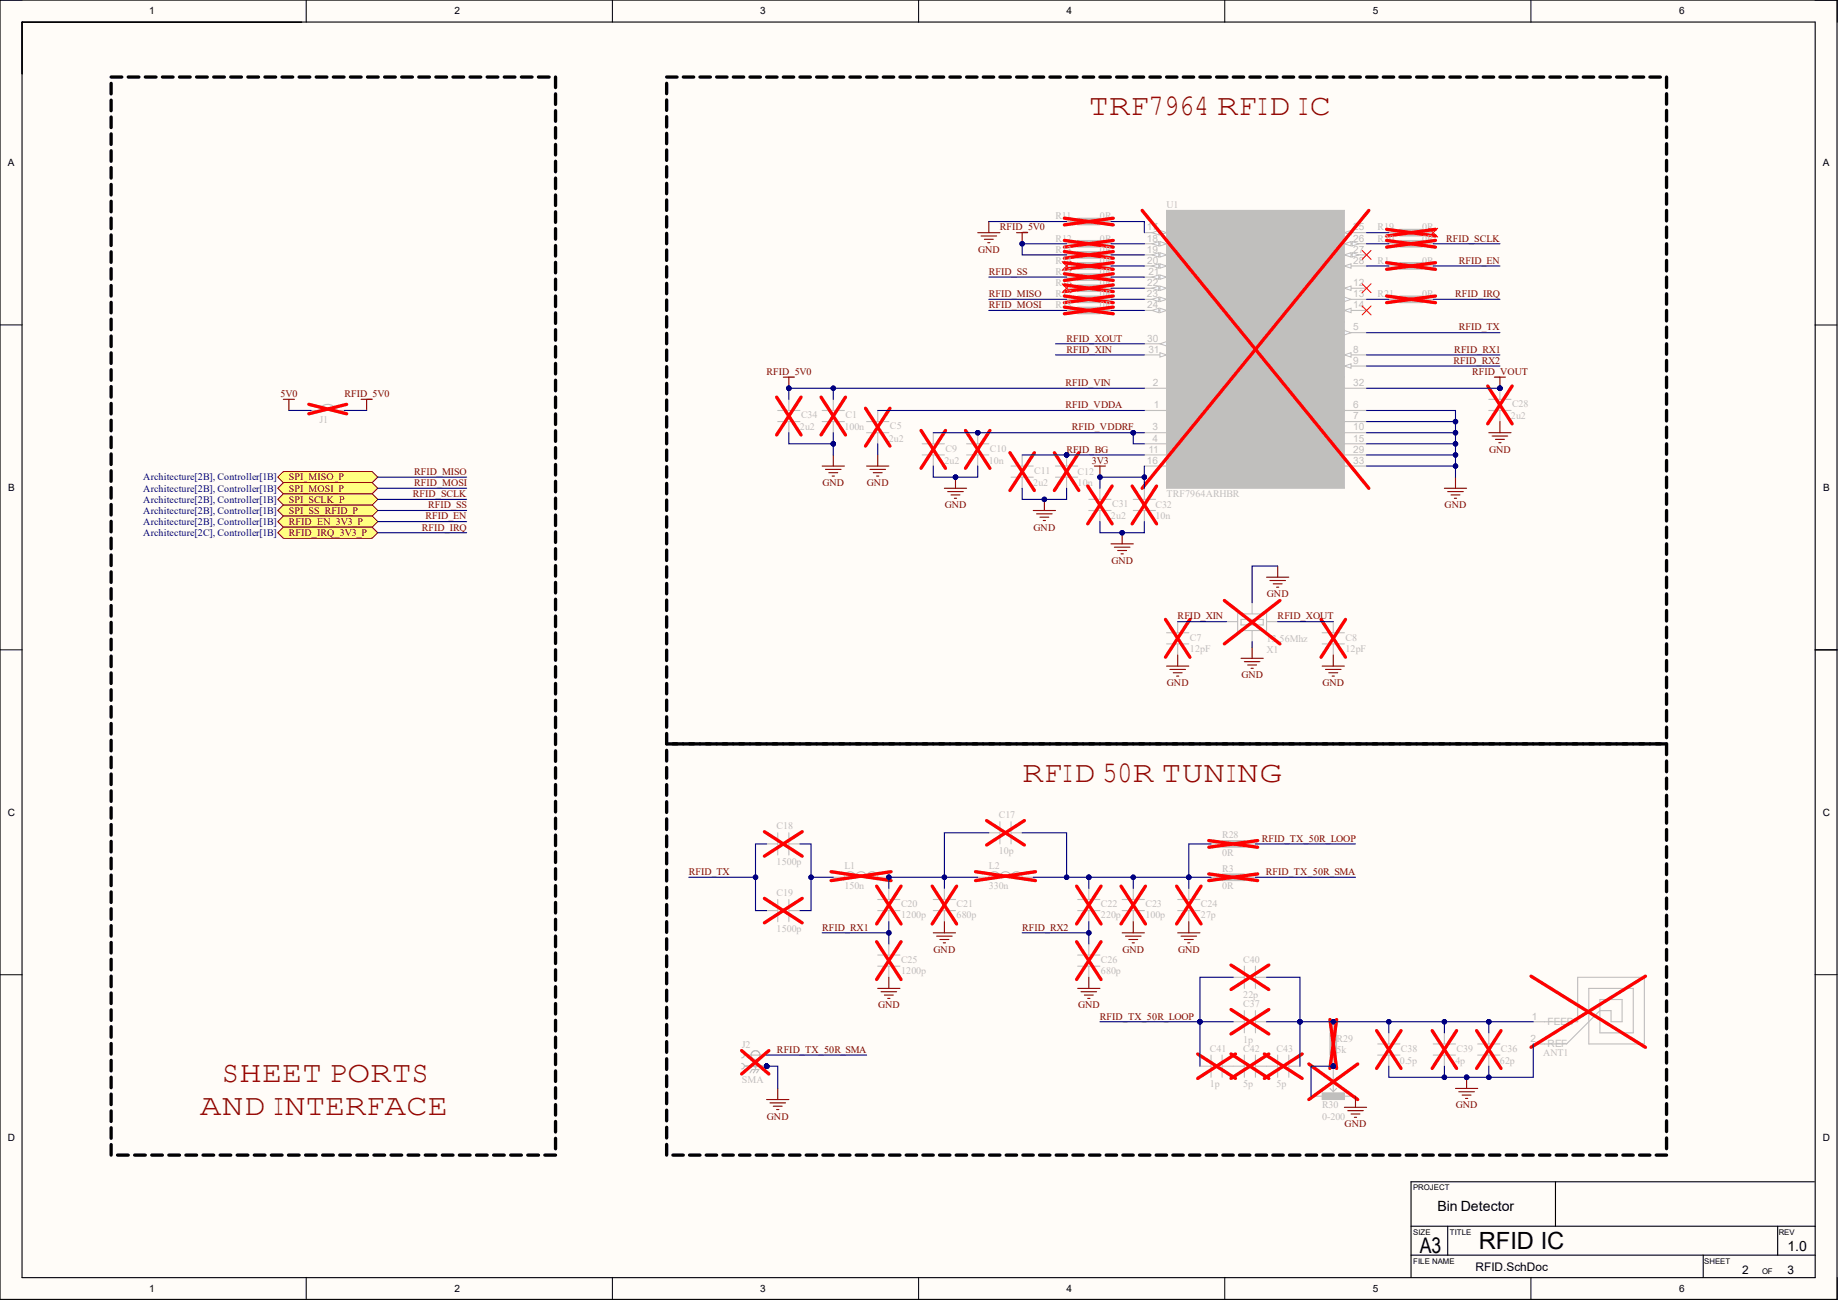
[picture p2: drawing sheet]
<svg xmlns="http://www.w3.org/2000/svg" width="420mm" height="297mm" viewBox="0 0 420 297" stroke-linecap="round" stroke-linejoin="round" font-family="sans-serif">
<defs><g id="words">
<g font-size="6.8" fill="#900">
<text x="248.4" y="26.2">TRF7964 RFID IC</text>
<text x="233.2" y="178.3">RFID 50R TUNING</text>
<text x="50.7" y="246.8">SHEET PORTS</text>
<text x="45.6" y="254.4">AND INTERFACE</text>
</g>
<text font-size="5.4" x="337.4" y="284.9">RFID IC</text>
<text font-size="4.9" x="323.9" y="285.8">A3</text>
<g font-size="3.2">
<text x="328" y="276.3">Bin Detector</text>
<text x="407.8" y="285.4">1.0</text>
</g>
<g font-size="2.7">
<text x="336.6" y="290.1">RFID.SchDoc</text>
<text x="397.5" y="290.6">2</text>
<text x="407.8" y="290.6">3</text>
</g>
<g font-size="2.3">
<text x="34.1" y="3.3">1</text>
<text x="103.7" y="3.3">2</text>
<text x="173.5" y="3.3">3</text>
<text x="243.3" y="3.3">4</text>
<text x="313.2" y="3.3">5</text>
<text x="383.1" y="3.3">6</text>
<text x="1.8" y="37.9">A</text>
<text x="415.9" y="37.9">A</text>
<text x="1.9" y="112">B</text>
<text x="416" y="112">B</text>
<text x="1.8" y="186.1">C</text>
<text x="415.9" y="186.1">C</text>
<text x="1.8" y="260.2">D</text>
<text x="415.9" y="260.2">D</text>
<text x="34.1" y="294.7">1</text>
<text x="103.7" y="294.7">2</text>
<text x="173.5" y="294.7">3</text>
<text x="243.3" y="294.7">4</text>
<text x="313.2" y="294.7">5</text>
<text x="383.1" y="294.7">6</text>
</g>
<g font-size="2.3" fill="#c0bfbd">
<text x="266.2" y="47.5">U1</text>
<text x="240.8" y="50">R11</text>
<text x="250.9" y="50">0R</text>
<text x="261.7" y="52.6">17</text>
<text x="308.7" y="52.6">25</text>
<text x="314.3" y="52.6">R19</text>
<text x="324.5" y="52.6">0R</text>
<text x="240.8" y="55.1">R12</text>
<text x="240.8" y="57.6">R13</text>
<text x="250.9" y="55.1">0R</text>
<text x="250.9" y="57.6">0R</text>
<text x="261.7" y="55.1">18</text>
<text x="261.7" y="57.6">19</text>
<text x="267.9" y="56.4">D1</text>
<text x="267.9" y="58.9">D2</text>
<text x="293.2" y="56.4">DATA_CLK</text>
<text x="294.7" y="58.9">SYS_CLK</text>
<text x="308.7" y="55.1">26</text>
<text x="308.7" y="57.6">27</text>
<text x="314.3" y="55.1">R20</text>
<text x="324.5" y="55.1">0R</text>
<text x="240.8" y="60.2">R14</text>
<text x="240.8" y="65.2">R16</text>
<text x="240.8" y="62.7">R15</text>
<text x="250.9" y="60.2">0R</text>
<text x="250.9" y="65.2">0R</text>
<text x="250.9" y="62.7">0R</text>
<text x="261.8" y="60.2">20</text>
<text x="261.8" y="65.2">22</text>
<text x="262" y="62.7">21</text>
<text x="267.9" y="61.4">D3</text>
<text x="302" y="61.4">EN</text>
<text x="308.7" y="60.2">28</text>
<text x="308.7" y="65.2">12</text>
<text x="314.3" y="60.2">R1</text>
<text x="324.5" y="60.2">0R</text>
<text x="240.8" y="67.8">R17</text>
<text x="240.8" y="70.3">R18</text>
<text x="250.9" y="67.8">0R</text>
<text x="250.9" y="70.3">0R</text>
<text x="261.7" y="67.8">23</text>
<text x="261.8" y="70.3">24</text>
<text x="294.7" y="66.5">ASK/OOK</text>
<text x="308.7" y="70.3">14</text>
<text x="308.7" y="67.8">13</text>
<text x="314.3" y="67.8">R21</text>
<text x="324.5" y="67.8">0R</text>
<text x="261.8" y="77.9">30</text>
<text x="308.7" y="75.4">5</text>
<text x="262" y="80.5">31</text>
<text x="283.9" y="80.5">RF</text>
<text x="308.7" y="80.5">8</text>
<text x="308.7" y="83">9</text>
<text x="263" y="88.1">2</text>
<text x="294.1" y="89.3">VDD_OUT</text>
<text x="308.7" y="88.1">32</text>
<text x="182.8" y="95.4">C34</text>
<text x="192.9" y="95.4">C1</text>
<text x="263.3" y="93.1">1</text>
<text x="267.9" y="94.4">VDD_A</text>
<text x="296.1" y="94.4">VSS_PA</text>
<text x="308.7" y="93.1">6</text>
<text x="308.7" y="95.7">7</text>
<text x="344.7" y="95.7">2u2</text>
<text x="345" y="92.9">C28</text>
<text x="72.9" y="96.4">J1</text>
<text x="182.5" y="98.2">2u2</text>
<text x="192.6" y="98.2">100n</text>
<text x="202.8" y="100.7">2u2</text>
<text x="203" y="98">C5</text>
<text x="262.9" y="100.7">4</text>
<text x="262.9" y="98.2">3</text>
<text x="267.9" y="99.5">VDD_RF</text>
<text x="296" y="96.9">VSS_RX</text>
<text x="300.5" y="99.5">VSS</text>
<text x="308.7" y="98.2">10</text>
<text x="308.7" y="100.7">15</text>
<text x="215.5" y="105.8">2u2</text>
<text x="215.7" y="103">C9</text>
<text x="225.6" y="105.8">10n</text>
<text x="225.8" y="103">C10</text>
<text x="261.7" y="105.8">16</text>
<text x="262" y="103.3">11</text>
<text x="267.9" y="102">VDD_PA</text>
<text x="267.9" y="104.6">BG</text>
<text x="297.6" y="102">VSS_A</text>
<text x="297.6" y="104.6">VSS_D</text>
<text x="308.7" y="103.3">29</text>
<text x="308.7" y="105.8">33</text>
<text x="235.7" y="110.9">2u2</text>
<text x="236" y="108.1">C11</text>
<text x="245.9" y="110.9">10n</text>
<text x="245.9" y="108.4">C12</text>
<text x="266.2" y="113.4">TRF7964ARHBR</text>
<text x="253.5" y="118.5">2u2</text>
<text x="253.7" y="115.7">C31</text>
<text x="263.6" y="118.5">10n</text>
<text x="263.6" y="116">C32</text>
<text x="271.5" y="148.7">12pF</text>
<text x="271.5" y="146.1">C7</text>
<text x="289" y="146.4">13.56Mhz</text>
<text x="289" y="148.9">X1</text>
<text x="307" y="148.7">12pF</text>
<text x="307" y="146.1">C8</text>
<text x="177.2" y="189.2">C18</text>
<text x="227.9" y="186.7">C17</text>
<text x="278.8" y="191.3">R28</text>
<text x="177.2" y="197.4">1500p</text>
<text x="227.9" y="194.8">10p</text>
<text x="278.8" y="195.3">0R</text>
<text x="192.6" y="202.9">150n</text>
<text x="192.6" y="198.4">L1</text>
<text x="225.6" y="202.9">330n</text>
<text x="225.6" y="198.4">L2</text>
<text x="278.8" y="202.9">0R</text>
<text x="278.8" y="198.9">R3</text>
<text x="177.2" y="204.4">C19</text>
<text x="205.6" y="209.5">1200p</text>
<text x="205.6" y="207">C20</text>
<text x="218.2" y="209.5">680p</text>
<text x="218.2" y="207">C21</text>
<text x="251.2" y="209.5">220p</text>
<text x="251.2" y="207">C22</text>
<text x="261.3" y="209.5">100p</text>
<text x="261.3" y="207">C23</text>
<text x="274" y="209.5">27p</text>
<text x="274" y="207">C24</text>
<text x="177.2" y="212.6">1500p</text>
<text x="205.6" y="219.7">C25</text>
<text x="251.2" y="219.7">C26</text>
<text x="283.6" y="219.7">C40</text>
<text x="205.6" y="222.2">1200p</text>
<text x="251.2" y="222.2">680p</text>
<text x="283.6" y="227.8">22p</text>
<text x="283.6" y="229.8">C37</text>
<text x="349.5" y="232.6">1</text>
<text x="353.1" y="233.9">FEED</text>
<text x="169.2" y="239.2">J2</text>
<text x="276" y="239.9">C41</text>
<text x="283.6" y="237.9">1p</text>
<text x="283.6" y="239.9">C42</text>
<text x="291.2" y="239.9">C43</text>
<text x="304.9" y="237.7">R29</text>
<text x="319.6" y="239.9">C38</text>
<text x="332.3" y="239.9">C39</text>
<text x="342.4" y="239.9">C36</text>
<text x="349.2" y="237.7">2</text>
<text x="353.1" y="238.9">REF</text>
<text x="304.9" y="240.2">5k</text>
<text x="319.4" y="242.7">0.5p</text>
<text x="332.1" y="242.7">4p</text>
<text x="342.2" y="242.7">62p</text>
<text x="352.1" y="241">ANT1</text>
<text x="169.2" y="247">SMA</text>
<text x="276" y="248.1">1p</text>
<text x="283.6" y="248.1">5p</text>
<text x="291.2" y="248.1">5p</text>
<text x="301.6" y="255.4">0-200</text>
<text x="301.6" y="252.9">R30</text>
</g>
<g font-size="2.3" fill="#810000">
<text x="228.1" y="52.6">RFID_5V0</text>
<text x="223.1" y="57.6">GND</text>
<text x="329.9" y="55.1">RFID_SCLK</text>
<text x="225.6" y="62.7">RFID_SS</text>
<text x="332.8" y="60.2">RFID_EN</text>
<text x="225.6" y="70.3">RFID_MOSI</text>
<text x="225.6" y="67.8">RFID_MISO</text>
<text x="332" y="67.8">RFID_IRQ</text>
<text x="243.3" y="77.9">RFID_XOUT</text>
<text x="332.8" y="75.4">RFID_TX</text>
<text x="243.3" y="80.5">RFID_XIN</text>
<text x="331.6" y="83">RFID_RX2</text>
<text x="331.8" y="80.5">RFID_RX1</text>
<text x="174.9" y="85.5">RFID_5V0</text>
<text x="243.1" y="88.1">RFID_VIN</text>
<text x="335.9" y="85.5">RFID_VOUT</text>
<text x="64" y="90.6">5V0</text>
<text x="78.6" y="90.6">RFID_5V0</text>
<text x="243.1" y="93.1">RFID_VDDA</text>
<text x="244.5" y="98.2">RFID_VDDRF</text>
<text x="243.3" y="103.3">RFID_BG</text>
<text x="249.1" y="105.8">3V3</text>
<text x="339.7" y="103.3">GND</text>
<text x="65.9" y="109.6">SPI_MISO_P</text>
<text x="65.9" y="112.2">SPI_MOSI_P</text>
<text x="94.2" y="113.4">RFID_SCLK</text>
<text x="94.5" y="108.4">RFID_MISO</text>
<text x="94.5" y="110.9">RFID_MOSI</text>
<text x="187.7" y="110.9">GND</text>
<text x="197.8" y="110.9">GND</text>
<text x="65.9" y="117.2">SPI_SS_RFID_P</text>
<text x="65.9" y="119.8">RFID_EN_3V3_P</text>
<text x="65.9" y="114.7">SPI_SCLK_P</text>
<text x="97.1" y="118.5">RFID_EN</text>
<text x="97.7" y="116">RFID_SS</text>
<text x="215.5" y="116">GND</text>
<text x="329.6" y="116">GND</text>
<text x="65.9" y="122.3">RFID_IRQ_3V3_P</text>
<text x="96.2" y="121">RFID_IRQ</text>
<text x="235.8" y="121">GND</text>
<text x="253.6" y="128.6">GND</text>
<text x="289" y="136.2">GND</text>
<text x="268.7" y="141.3">RFID_XIN</text>
<text x="291.5" y="141.3">RFID_XOUT</text>
<text x="283.2" y="154.8">GND</text>
<text x="266.2" y="156.5">GND</text>
<text x="301.7" y="156.5">GND</text>
<text x="287.9" y="192">RFID_TX_50R_LOOP</text>
<text x="157.2" y="199.6">RFID_TX</text>
<text x="288.8" y="199.6">RFID_TX_50R_SMA</text>
<text x="187.6" y="212.3">RFID_RX1</text>
<text x="233.2" y="212.3">RFID_RX2</text>
<text x="213" y="217.4">GND</text>
<text x="256.1" y="217.4">GND</text>
<text x="268.8" y="217.4">GND</text>
<text x="200.3" y="230.1">GND</text>
<text x="246" y="230.1">GND</text>
<text x="250.9" y="232.6">RFID_TX_50R_LOOP</text>
<text x="177.3" y="240.2">RFID_TX_50R_SMA</text>
<text x="175" y="255.4">GND</text>
<text x="306.8" y="257.2">GND</text>
<text x="332.1" y="252.9">GND</text>
</g>
<g font-size="2.3" fill="#000081">
<text x="32.7" y="109.6">Architecture[2B], Controller[1B]</text>
<text x="32.7" y="112.2">Architecture[2B], Controller[1B]</text>
<text x="32.7" y="117.2">Architecture[2B], Controller[1B]</text>
<text x="32.7" y="119.8">Architecture[2B], Controller[1B]</text>
<text x="32.7" y="114.7">Architecture[2B], Controller[1B]</text>
<text x="32.7" y="122.3">Architecture[2C], Controller[1B]</text>
</g>
<g font-size="1.8">
<text x="322.4" y="271.6">PROJECT</text>
<text x="322.4" y="281.7">SIZE</text>
<text x="330.8" y="281.7">TITLE</text>
<text x="405.8" y="281.7">REV</text>
<text x="322.4" y="288.3">FILE NAME</text>
<text x="388.8" y="288.3">SHEET</text>
<text x="402" y="290.6">OF</text>
</g>
</g></defs>
<g fill="#fffcf8">
<path d="M0 0h419.2v296.5h-419.2z" fill-rule="evenodd"/>
<path d="M5.1 5.1h409v286.3h-409z" fill-rule="evenodd"/>
</g>
<g fill="none" stroke="#000" stroke-width=".23">
<path d="M0 0h5.1M69.9 0v5.1M139.7 0v5.1M209.6 0v5.1M279.4 0v5.1M349.3 0v5.1M414.1 0h5.1v5.1M0 74.1h5.1M414.1 74.1h5.1M0 148.3h5.1M414.1 148.3h5.1M0 222.4h5.1"/>
<path d="M414.1 222.4h5.1M69.9 291.4v5.1M139.7 291.4v5.1M209.6 291.4v5.1M279.4 291.4v5.1M349.3 291.4v5.1M419.2 291.4v5.1"/>
</g>
<path d="M0 0h419.1v296.4h-419.1zM5 5h409.1v286.5h-409.1zM5 5.1h63.8M414.1 148.3h5.1M321.9 279.8h92.3M330.3 279.8v6.5M354.9 269.6v10.2M405.6 279.8v6.5M413.9 269.6h-92v21.8M321.9 286.3h92.3M388.6 286.3v5.1" fill="none" stroke="#000" stroke-width=".25"/>
<path d="M64.6 115.2h20.3l1.3 1.3-1.3 1.2h-20.3l-1.2-1.2z" fill-rule="evenodd" fill="#ffff81"/>
<path d="M64.6 115.2h20.3l1.3 1.3-1.3 1.2h-20.3l-1.2-1.2z" fill="none" stroke="#810000" stroke-width=".23"/>
<path d="M64.6 117.7h20.3l1.3 1.3-1.3 1.3h-20.3l-1.2-1.3z" fill-rule="evenodd" fill="#ffff81"/>
<path d="M64.6 117.7h20.3l1.3 1.3-1.3 1.3h-20.3l-1.2-1.3z" fill="none" stroke="#810000" stroke-width=".23"/>
<path d="M64.6 120.3h20.3l1.3 1.2-1.3 1.3h-20.3l-1.2-1.3z" fill-rule="evenodd" fill="#ffff81"/>
<path d="M64.6 120.3h20.3l1.3 1.2-1.3 1.3h-20.3l-1.2-1.3z" fill="none" stroke="#810000" stroke-width=".23"/>
<path d="M266.2 48h40.5v63.4h-40.5z" fill-rule="evenodd" fill="#c0bfbd"/>
<path d="M261.1 53.1h5.1M266.2 48h40.5v63.4h-40.5z" fill="none" stroke="#c0bfbd" stroke-width=".25"/>
<path d="M264.6 52.6l1.6 .5-1.6 .5z" fill="#f8fcff"/>
<path d="M264.6 52.6l1.6 .5-1.6 .5z" fill="none" stroke="#c0bfbd" stroke-width=".23"/>
<path d="M262.9 53.1l1.5-.5v1z" fill="#f8fcff"/>
<path d="M262.9 53.1l1.5-.5v1z" fill="none" stroke="#c0bfbd" stroke-width=".23"/>
<path d="M261.1 55.6h5.1" fill="none" stroke="#c0bfbd" stroke-width=".25"/>
<path d="M264.6 55.1l1.6 .5-1.6 .5z" fill="#f8fcff"/>
<path d="M264.6 55.1l1.6 .5-1.6 .5z" fill="none" stroke="#c0bfbd" stroke-width=".23"/>
<path d="M262.9 55.6l1.5-.5v1z" fill="#f8fcff"/>
<path d="M262.9 55.6l1.5-.5v1z" fill="none" stroke="#c0bfbd" stroke-width=".23"/>
<path d="M261.1 58.1h5.1" fill="none" stroke="#c0bfbd" stroke-width=".25"/>
<path d="M264.6 57.6l1.6 .5-1.6 .6z" fill="#f8fcff"/>
<path d="M264.6 57.6l1.6 .5-1.6 .6z" fill="none" stroke="#c0bfbd" stroke-width=".23"/>
<path d="M262.9 58.1l1.5-.5v1.1z" fill="#f8fcff"/>
<path d="M262.9 58.1l1.5-.5v1.1z" fill="none" stroke="#c0bfbd" stroke-width=".23"/>
<path d="M261.1 60.7h5.1" fill="none" stroke="#c0bfbd" stroke-width=".25"/>
<path d="M264.6 60.2l1.6 .5-1.6 .5z" fill="#f8fcff"/>
<path d="M264.6 60.2l1.6 .5-1.6 .5z" fill="none" stroke="#c0bfbd" stroke-width=".23"/>
<path d="M262.9 60.7l1.5-.5v1z" fill="#f8fcff"/>
<path d="M262.9 60.7l1.5-.5v1z" fill="none" stroke="#c0bfbd" stroke-width=".23"/>
<path d="M261.1 63.2h5.1" fill="none" stroke="#c0bfbd" stroke-width=".25"/>
<path d="M264.6 62.7l1.6 .5-1.6 .5z" fill="#f8fcff"/>
<path d="M264.6 62.7l1.6 .5-1.6 .5z" fill="none" stroke="#c0bfbd" stroke-width=".23"/>
<path d="M262.9 63.2l1.5-.5v1z" fill="#f8fcff"/>
<path d="M262.9 63.2l1.5-.5v1z" fill="none" stroke="#c0bfbd" stroke-width=".23"/>
<path d="M261.1 65.8h5.1" fill="none" stroke="#c0bfbd" stroke-width=".25"/>
<path d="M264.6 65.2l1.6 .6-1.6 .5z" fill="#f8fcff"/>
<path d="M264.6 65.2l1.6 .6-1.6 .5z" fill="none" stroke="#c0bfbd" stroke-width=".23"/>
<path d="M262.9 65.8l1.5-.6v1.1z" fill="#f8fcff"/>
<path d="M262.9 65.8l1.5-.6v1.1z" fill="none" stroke="#c0bfbd" stroke-width=".23"/>
<path d="M261.1 68.3h5.1" fill="none" stroke="#c0bfbd" stroke-width=".25"/>
<path d="M264.6 67.8l1.6 .5-1.6 .5z" fill="#f8fcff"/>
<path d="M264.6 67.8l1.6 .5-1.6 .5z" fill="none" stroke="#c0bfbd" stroke-width=".23"/>
<path d="M262.9 68.3l1.5-.5v1z" fill="#f8fcff"/>
<path d="M262.9 68.3l1.5-.5v1z" fill="none" stroke="#c0bfbd" stroke-width=".23"/>
<path d="M261.1 70.8h5.1" fill="none" stroke="#c0bfbd" stroke-width=".25"/>
<path d="M264.6 70.3l1.6 .5-1.6 .5z" fill="#f8fcff"/>
<path d="M264.6 70.3l1.6 .5-1.6 .5z" fill="none" stroke="#c0bfbd" stroke-width=".23"/>
<path d="M262.9 70.8l1.5-.5v1z" fill="#f8fcff"/>
<path d="M262.9 70.8l1.5-.5v1z" fill="none" stroke="#c0bfbd" stroke-width=".23"/>
<path d="M306.7 55.6h5.1" fill="none" stroke="#c0bfbd" stroke-width=".25"/>
<path d="M306.7 55.6l1.5-.5v1z" fill="#f8fcff"/>
<path d="M306.7 55.6l1.5-.5v1z" fill="none" stroke="#c0bfbd" stroke-width=".23"/>
<path d="M308.5 55.1l1.5 .5-1.5 .5z" fill="#f8fcff"/>
<path d="M308.5 55.1l1.5 .5-1.5 .5z" fill="none" stroke="#c0bfbd" stroke-width=".23"/>
<path d="M306.7 60.7h5.1" fill="none" stroke="#c0bfbd" stroke-width=".25"/>
<path d="M306.7 60.7l1.5-.5v1z" fill="#f8fcff"/>
<path d="M306.7 60.7l1.5-.5v1z" fill="none" stroke="#c0bfbd" stroke-width=".23"/>
<path d="M306.7 53.1h5.1" fill="none" stroke="#c0bfbd" stroke-width=".25"/>
<path d="M306.7 53.1l1.5-.5v1z" fill="#f8fcff"/>
<path d="M306.7 53.1l1.5-.5v1z" fill="none" stroke="#c0bfbd" stroke-width=".23"/>
<path d="M306.7 65.8h5.1" fill="none" stroke="#c0bfbd" stroke-width=".25"/>
<path d="M306.7 65.8l1.5-.6v1.1z" fill="#f8fcff"/>
<path d="M306.7 65.8l1.5-.6v1.1z" fill="none" stroke="#c0bfbd" stroke-width=".23"/>
<path d="M306.7 70.8h5.1" fill="none" stroke="#c0bfbd" stroke-width=".25"/>
<path d="M306.7 70.8l1.5-.5v1z" fill="#f8fcff"/>
<path d="M306.7 70.8l1.5-.5v1z" fill="none" stroke="#c0bfbd" stroke-width=".23"/>
<path d="M306.7 68.3h5.1" fill="none" stroke="#c0bfbd" stroke-width=".25"/>
<path d="M306.7 67.8l1.5 .5-1.5 .5z" fill="#f8fcff"/>
<path d="M306.7 67.8l1.5 .5-1.5 .5z" fill="none" stroke="#c0bfbd" stroke-width=".23"/>
<path d="M306.7 58.1h5.1" fill="none" stroke="#c0bfbd" stroke-width=".25"/>
<path d="M306.7 58.1l1.5-.5v1.1z" fill="#f8fcff"/>
<path d="M306.7 58.1l1.5-.5v1.1z" fill="none" stroke="#c0bfbd" stroke-width=".23"/>
<path d="M308.5 57.6l1.5 .5-1.5 .6z" fill="#f8fcff"/>
<path d="M308.5 57.6l1.5 .5-1.5 .6z" fill="none" stroke="#c0bfbd" stroke-width=".23"/>
<path d="M261.1 81h5.1" fill="none" stroke="#c0bfbd" stroke-width=".25"/>
<path d="M264.6 80.5l1.6 .5-1.6 .5z" fill="#f8fcff"/>
<path d="M264.6 80.5l1.6 .5-1.6 .5z" fill="none" stroke="#c0bfbd" stroke-width=".23"/>
<path d="M261.1 78.4h5.1" fill="none" stroke="#c0bfbd" stroke-width=".25"/>
<path d="M264.6 78.4l1.6-.5v1z" fill="#f8fcff"/>
<path d="M264.6 78.4l1.6-.5v1z" fill="none" stroke="#c0bfbd" stroke-width=".23"/>
<g fill="none" stroke="#c0bfbd" stroke-width=".25">
<path d="M306.7 75.9h5.1M261.1 88.6h5.1M261.1 98.7h5.1M261.1 93.6h5.1M306.7 88.6h5.1M306.7 98.7h5.1M306.7 93.6h5.1M306.7 96.2h5.1M261.1 106.3h5.1M261.1 101.3h5.1M261.1 103.8h5.1M306.7 106.3h5.1"/>
<path d="M306.7 101.3h5.1M306.7 103.8h5.1"/>
</g>
<path d="M306.7 75.4l1.5 .5-1.5 .5z" fill="#f8fcff"/>
<path d="M306.7 75.4l1.5 .5-1.5 .5z" fill="none" stroke="#c0bfbd" stroke-width=".23"/>
<path d="M306.7 81h5.1" fill="none" stroke="#c0bfbd" stroke-width=".25"/>
<path d="M306.7 81l1.5-.5v1z" fill="#f8fcff"/>
<path d="M306.7 81l1.5-.5v1z" fill="none" stroke="#c0bfbd" stroke-width=".23"/>
<path d="M306.7 83.5h5.1" fill="none" stroke="#c0bfbd" stroke-width=".25"/>
<path d="M306.7 83.5l1.5-.5v1z" fill="#f8fcff"/>
<path d="M306.7 83.5l1.5-.5v1z" fill="none" stroke="#c0bfbd" stroke-width=".23"/>
<path d="M266.2 73.4h40.5M266.2 86h40.5" fill="none" stroke="#c0bfbd" stroke-width=".25"/>
<path d="M260.6 48l51.7 63.4M312.3 48l-51.7 63.4" fill="none" stroke="#f00" stroke-width=".76"/>
<path d="M223.1 53.1h5M223.8 53.8h3.6M224.6 54.6h2M225.4 55.4h.5M225.6 50.5v2.6M231.9 53.1h2.6M233.2 53.1v2.5" fill="none" stroke="#810000" stroke-width=".25"/>
<path d="M310.8 57.1l2 2.1M312.8 57.1l-2 2.1" fill="none" stroke="#f00" stroke-width=".23"/>
<circle cx="233.2" cy="55.6" r=".51" fill="#000081"/>
<circle cx="233.2" cy="55.6" r=".51" fill="none" stroke="#000081" stroke-width=".23"/>
<path d="M310.8 64.7l2 2.1M310.8 69.8l2 2M312.8 64.7l-2 2.1M312.8 69.8l-2 2" fill="none" stroke="#f00" stroke-width=".23"/>
<g fill="none" stroke="#c0bfbd" stroke-width=".25">
<path d="M71 93.6h2.5M72.9 93.3a2.15 2.15 0 0 1 3.8 0M76 93.6h2.6M187.6 96.2h5.1M187.6 93.6h5.1M190.1 91.1v2.5M190.1 96.2v2.5M197.7 96.2h5.1M197.7 98.7h5.1M200.3 93.6v2.6M200.3 98.7v2.6M212.9 98.7v2.6"/>
<path d="M210.4 103.8h5.1M210.4 101.3h5.1M212.9 103.8v2.5M266.2 146.9h5M266.2 144.4h5M268.7 141.8v2.6M268.7 146.9v2.5M301.7 146.9h5M301.7 144.4h5M304.2 141.8v2.6M304.2 146.9v2.5"/>
</g>
<path d="M70.5 92.2l8.6 2.2M79.1 92.2l-8.6 2.2M187.3 90.6l5.6 8.6M192.9 90.6l-5.6 8.6M197.5 93.1l5.5 8.7M203 93.1l-5.5 8.7M210.1 98.2l5.6 8.6M215.7 98.2l-5.6 8.6M265.9 141.3l5.6 8.6M271.5 141.3l-5.6 8.6M301.4 141.3l5.6 8.6M307 141.3l-5.6 8.6" fill="none" stroke="#f00" stroke-width=".76"/>
<g fill="none" stroke="#810000" stroke-width=".25">
<path d="M64.6 91.1h2.6M65.9 91.1v2.5M82.4 91.1h2.5M83.7 91.1v2.5M187.6 106.3h5.1M188.3 107.1h3.6M189.1 107.8h2M189.9 108.6h.5M190.1 103.8v2.5M197.7 106.3h5.1M198.5 107.1h3.5M199.2 107.8h2.1"/>
<path d="M200 108.6h.5M200.3 103.8v2.5M329.5 111.4h5.1M330.3 112.2h3.6M331.1 112.9h2M331.8 113.7h.5M332.1 108.9v2.5M266.2 152h5M266.9 152.7h3.6M267.7 153.5h2M268.4 154.2h.5M268.7 149.4v2.6"/>
<path d="M301.7 152h5M302.4 152.7h3.6M303.2 153.5h2M303.9 154.2h.5M304.2 149.4v2.6"/>
</g>
<circle cx="223.1" cy="98.7" r=".51" fill="#000081"/>
<circle cx="223.1" cy="98.7" r=".51" fill="none" stroke="#000081" stroke-width=".23"/>
<path d="M223.1 98.7v2.6M223.1 103.8v2.5" fill="none" stroke="#c0bfbd" stroke-width=".25"/>
<circle cx="223.1" cy="98.7" r=".51" fill="#000081"/>
<circle cx="223.1" cy="98.7" r=".51" fill="none" stroke="#000081" stroke-width=".23"/>
<path d="M220.5 103.8h5.1M220.5 101.3h5.1" fill="none" stroke="#c0bfbd" stroke-width=".25"/>
<path d="M220.3 98.2l5.6 8.6M225.9 98.2l-5.6 8.6" fill="none" stroke="#f00" stroke-width=".76"/>
<path d="M215.5 111.4h5M216.2 112.2h3.6M217 112.9h2M217.7 113.7h.6M218 108.9v2.5" fill="none" stroke="#810000" stroke-width=".25"/>
<circle cx="218" cy="108.9" r=".51" fill="#000081"/>
<circle cx="218" cy="108.9" r=".51" fill="none" stroke="#000081" stroke-width=".23"/>
<circle cx="258.6" cy="98.7" r=".51" fill="#000081"/>
<circle cx="258.6" cy="98.7" r=".51" fill="none" stroke="#000081" stroke-width=".23"/>
<path d="M230.7 108.9h5M230.7 106.3h5M233.2 103.8v2.5M233.2 108.9v2.5" fill="none" stroke="#c0bfbd" stroke-width=".25"/>
<path d="M230.4 103.3l5.6 8.6M236 103.3l-5.6 8.6" fill="none" stroke="#f00" stroke-width=".76"/>
<circle cx="243.3" cy="103.8" r=".51" fill="#000081"/>
<circle cx="243.3" cy="103.8" r=".51" fill="none" stroke="#000081" stroke-width=".23"/>
<path d="M243.3 103.8v2.5M243.3 108.9v2.5" fill="none" stroke="#c0bfbd" stroke-width=".25"/>
<circle cx="243.3" cy="103.8" r=".51" fill="#000081"/>
<circle cx="243.3" cy="103.8" r=".51" fill="none" stroke="#000081" stroke-width=".23"/>
<path d="M240.8 108.9h5.1M240.8 106.3h5.1" fill="none" stroke="#c0bfbd" stroke-width=".25"/>
<path d="M240.6 103.3l5.5 8.6M246.1 103.3l-5.5 8.6" fill="none" stroke="#f00" stroke-width=".76"/>
<path d="M235.7 116.5h5.1M236.5 117.2h3.6M237.3 118h2M238 118.7h.5M238.3 113.9v2.6" fill="none" stroke="#810000" stroke-width=".25"/>
<circle cx="238.3" cy="113.9" r=".51" fill="#000081"/>
<circle cx="238.3" cy="113.9" r=".51" fill="none" stroke="#000081" stroke-width=".23"/>
<path d="M178.7 86h2.5M180 86v2.6" fill="none" stroke="#810000" stroke-width=".25"/>
<circle cx="180" cy="88.6" r=".51" fill="#000081"/>
<circle cx="180" cy="88.6" r=".51" fill="none" stroke="#000081" stroke-width=".23"/>
<circle cx="243.3" cy="103.8" r=".51" fill="#000081"/>
<circle cx="243.3" cy="103.8" r=".51" fill="none" stroke="#000081" stroke-width=".23"/>
<g fill="none" stroke="#000" stroke-width=".76">
<path d="M152.1 19v2.4M152.1 17.6h2.4M155.9 17.6h2.4M159.7 17.6h2.4M163.5 17.6h2.4M167.3 17.6h2.4M171.1 17.6h2.4M174.9 17.6h2.4M178.7 17.6h2.4M182.5 17.6h2.4M186.3 17.6h2.4M190.1 17.6h2.4"/>
<path d="M193.9 17.6h2.4M197.7 17.6h2.4M201.5 17.6h2.4M205.3 17.6h2.4M209.1 17.6h2.4M212.9 17.6h2.4M216.7 17.6h2.4M220.5 17.6h2.4M224.3 17.6h2.4M228.1 17.6h2.4M231.9 17.6h2.4M235.7 17.6h2.4"/>
<path d="M239.5 17.6h2.4M243.3 17.6h2.4M247.2 17.6h2.3M251 17.6h2.3M254.8 17.6h2.3M258.6 17.6h2.3M262.4 17.6h2.3M266.2 17.6h2.3M270 17.6h2.3M273.8 17.6h2.3M277.6 17.6h2.3M281.4 17.6h2.3"/>
<path d="M285.2 17.6h2.3M289 17.6h2.4M292.8 17.6h2.4M296.6 17.6h2.4M300.4 17.6h2.4M304.2 17.6h2.4M308 17.6h2.4M311.8 17.6h2.4M315.6 17.6h2.4M319.4 17.6h2.4M323.2 17.6h2.4M327 17.6h2.4"/>
<path d="M330.8 17.6h2.4M334.6 17.6h2.4M338.4 17.6h2.4M342.2 17.6h2.4M346 17.6h2.4M349.8 17.6h2.4M353.6 17.6h2.4M357.4 17.6h2.4M361.2 17.6h2.4M365 17.6h2.4M368.8 17.6h2.4M372.6 17.6h2.4"/>
<path d="M376.4 17.6h2.4M380.2 17.6v2.4M152.1 22.8v2.4M152.1 26.6v2.4M152.1 30.4v2.4M152.1 34.2v2.4M152.1 38v2.4M380.2 21.4v2.4M380.2 25.2v2.4M380.2 29v2.4M380.2 32.8v2.4M380.2 36.6v2.4"/>
<path d="M152.1 41.8v2.4M152.1 45.6v2.4M152.1 49.4v2.4M152.1 53.2v2.4M152.1 57v2.4M380.2 40.4v2.4M380.2 44.2v2.4M380.2 48v2.4M380.2 51.8v2.4M380.2 55.6v2.4M380.2 59.4v2.4M152.1 60.8v2.4"/>
<path d="M152.1 64.6v2.4M152.1 68.4v2.4M152.1 72.2v2.4M152.1 76.1v2.3M152.1 79.9v2.3M380.2 63.2v2.4M380.2 67v2.4M380.2 70.8v2.4M380.2 74.6v2.4M380.2 78.4v2.4M152.1 83.7v2.3M152.1 87.5v2.3"/>
<path d="M152.1 91.3v2.3M152.1 95.1v2.3M152.1 98.9v2.3M380.2 82.2v2.4M380.2 86v2.4M380.2 89.8v2.4M380.2 93.6v2.4M380.2 97.5v2.3M152.1 102.7v2.4M152.1 106.5v2.4M152.1 110.3v2.4M152.1 114.1v2.4"/>
<path d="M152.1 117.9v2.4M380.2 101.3v2.3M380.2 105.1v2.3M380.2 108.9v2.3M380.2 112.7v2.4M380.2 116.5v2.4M152.1 121.7v2.4M152.1 125.5v2.4M152.1 129.3v2.4M152.1 133.1v2.4M152.1 136.9v2.4M380.2 120.3v2.4"/>
<path d="M380.2 124.1v2.4M380.2 127.9v2.4M380.2 131.7v2.4M380.2 135.5v2.4M380.2 139.3v2.4M152.1 140.7v2.4M152.1 144.5v2.4M152.1 148.3v2.4M152.1 152.1v2.4M152.1 155.9v2.4M152.1 159.7v2.4M380.2 143.1v2.4"/>
<path d="M380.2 146.9v2.4M380.2 150.7v2.4M380.2 154.5v2.4M380.2 158.3v2.4M152.1 163.5v2.4M152.1 167.3v2.4M153.5 169.7h2.4M157.3 169.7h2.4M161.1 169.7h2.4M164.9 169.7h2.4M168.7 169.7h2.4M172.5 169.7h2.4"/>
<path d="M176.3 169.7h2.4M180.1 169.7h2.4M183.9 169.7h2.4M187.7 169.7h2.4M191.5 169.7h2.4M195.3 169.7h2.4M199.1 169.7h2.4M203 169.7h2.3M206.8 169.7h2.3M210.6 169.7h2.3M214.4 169.7h2.3M218.2 169.7h2.3"/>
<path d="M222 169.7h2.3M225.8 169.7h2.3M229.6 169.7h2.3M233.4 169.7h2.3M237.2 169.7h2.3M241 169.7h2.3M244.8 169.7h2.4M248.6 169.7h2.4M252.4 169.7h2.4M256.2 169.7h2.4M260 169.7h2.4M263.8 169.7h2.4"/>
<path d="M267.6 169.7h2.4M271.4 169.7h2.4M275.2 169.7h2.4M279 169.7h2.4M282.8 169.7h2.4M286.6 169.7h2.4M290.4 169.7h2.4M294.2 169.7h2.4M298 169.7h2.4M301.8 169.7h2.4M305.6 169.7h2.4M309.4 169.7h2.4"/>
<path d="M313.2 169.7h2.4M317 169.7h2.4M320.8 169.7h2.4M324.6 169.7h2.4M328.4 169.7h2.4M332.2 169.7h2.4M336 169.7h2.4M339.8 169.7h2.4M343.7 169.7h2.3M347.5 169.7h2.3M351.3 169.7h2.3M355.1 169.7h2.3"/>
<path d="M358.9 169.7h2.3M362.7 169.7h2.3M366.5 169.7h2.3M370.3 169.7h2.3M374.1 169.7h2.3M377.9 169.7h2.3M380.2 162.1v2.4M380.2 165.9v2.4"/>
</g>
<g fill="none" stroke="#c0bfbd" stroke-width=".25">
<path d="M174.9 192.5h2.5M177.4 190v5.1M180 192.5h2.5M180 190v5.1M225.6 190h2.5M228.1 187.5v5M230.7 190h2.5M230.7 187.5v5M174.9 207.7h2.5M177.4 205.2v5.1M180 205.2v5.1M180 207.7h2.5"/>
<path d="M200.3 207.7h5M200.3 205.2h5M200.3 217.9h5M202.8 202.7v2.5M202.8 207.7v2.6M202.8 215.4v2.5M212.9 207.7h5.1M212.9 205.2h5.1M215.5 202.7v2.5M215.5 207.7v2.6M245.9 207.7h5.1M245.9 205.2h5.1"/>
<path d="M245.9 217.9h5.1M248.4 202.7v2.5M248.4 207.7v2.6M248.4 215.4v2.5M256 207.7h5.1M256 205.2h5.1M258.6 202.7v2.5M258.6 207.7v2.6M268.7 207.7h5.1M268.7 205.2h5.1M271.2 202.7v2.5M271.2 207.7v2.6"/>
<path d="M276.3 200.1h2.5M283.9 200.1h2.5M200.3 220.4h5M202.8 220.4v2.6M245.9 220.4h5.1M248.4 220.4v2.6"/>
</g>
<g fill="none" stroke="#f00" stroke-width=".76">
<path d="M174.4 189.7l8.6 5.6M183 189.7l-8.6 5.6M225.1 187.2l8.6 5.6M233.7 187.2l-8.6 5.6M174.4 205l8.6 5.5M183 205l-8.6 5.5M200 202.2l5.6 8.6M200 214.8l5.6 8.7M205.6 202.2l-5.6 8.6M205.6 214.8l-5.6 8.7M212.7 202.2l5.6 8.6M218.3 202.2l-5.6 8.6"/>
<path d="M245.6 202.2l5.6 8.6M245.6 214.8l5.6 8.7M251.2 202.2l-5.6 8.6M251.2 214.8l-5.6 8.7M255.8 202.2l5.5 8.6M261.3 202.2l-5.5 8.6M268.4 202.2l5.6 8.6M274 202.2l-5.6 8.6"/>
</g>
<g fill="none" stroke="#810000" stroke-width=".25">
<path d="M212.9 212.8h5.1M213.7 213.6h3.5M214.5 214.3h2M215.2 215.1h.5M215.5 210.3v2.5M256 212.8h5.1M256.8 213.6h3.5M257.5 214.3h2.1M258.3 215.1h.5M258.6 210.3v2.5M268.7 212.8h5.1M269.5 213.6h3.5"/>
<path d="M270.2 214.3h2M271 215.1h.5M271.2 210.3v2.5M200.3 225.5h5M201 226.3h3.6M201.8 227h2M202.5 227.8h.5M202.8 223v2.5M245.9 225.5h5.1M246.6 226.3h3.6M247.4 227h2M248.2 227.8h.5"/>
<path d="M248.4 223v2.5"/>
</g>
<path d="M278.8 199.4h5.1v1.5h-5.1z" fill-rule="evenodd" fill="#c0bfbd"/>
<path d="M278.8 199.4h5.1v1.5h-5.1z" fill="none" stroke="#c0bfbd" stroke-width=".23"/>
<path d="M275.8 199.4l11.1 1.5M286.9 199.4l-11.1 1.5" fill="none" stroke="#f00" stroke-width=".76"/>
<g fill="none" stroke="#000" stroke-width=".76">
<path d="M152.1 171.2v2.4M152.1 175.1v2.4M152.1 179v2.4M152.1 169.7h2.4M155.9 169.7h2.4M159.7 169.7h2.4M163.5 169.7h2.4M167.3 169.7h2.4M171.1 169.7h2.4M174.9 169.7h2.4M178.7 169.7h2.4M182.5 169.7h2.4"/>
<path d="M186.3 169.7h2.4M190.1 169.7h2.4M193.9 169.7h2.4M197.7 169.7h2.4M201.5 169.7h2.4M205.3 169.7h2.4M209.1 169.7h2.4M212.9 169.7h2.4M216.7 169.7h2.4M220.5 169.7h2.4M224.3 169.7h2.4M228.1 169.7h2.4"/>
<path d="M231.9 169.7h2.4M235.7 169.7h2.4M239.5 169.7h2.4M243.3 169.7h2.4M247.2 169.7h2.3M251 169.7h2.3M254.8 169.7h2.3M258.6 169.7h2.3M262.4 169.7h2.3M266.2 169.7h2.3M270 169.7h2.3M273.8 169.7h2.3"/>
<path d="M277.6 169.7h2.3M281.4 169.7h2.3M285.2 169.7h2.3M289 169.7h2.4M292.8 169.7h2.4M296.6 169.7h2.4M300.4 169.7h2.4M304.2 169.7h2.4M308 169.7h2.4M311.8 169.7h2.4M315.6 169.7h2.4M319.4 169.7h2.4"/>
<path d="M323.2 169.7h2.4M327 169.7h2.4M330.8 169.7h2.4M334.6 169.7h2.4M338.4 169.7h2.4M342.2 169.7h2.4M346 169.7h2.4M349.8 169.7h2.4M353.6 169.7h2.4M357.4 169.7h2.4M361.2 169.7h2.4M365 169.7h2.4"/>
<path d="M368.8 169.7h2.4M372.6 169.7h2.4M376.4 169.7h2.4M380.2 169.7v2.5M380.2 173.6v2.5M380.2 177.5v2.5M152.1 182.9v2.4M152.1 186.8v2.5M152.1 190.7v2.5M152.1 194.6v2.5M152.1 198.5v2.5M380.2 181.4v2.5"/>
<path d="M380.2 185.3v2.5M380.2 189.3v2.4M380.2 193.2v2.4M380.2 197.1v2.4M152.1 202.5v2.4M152.1 206.4v2.4M152.1 210.3v2.4M152.1 214.2v2.4M152.1 218.1v2.4M380.2 201v2.4M380.2 204.9v2.4M380.2 208.8v2.5"/>
<path d="M380.2 212.7v2.5M380.2 216.6v2.5M152.1 222v2.4M152.1 225.9v2.4M152.1 229.8v2.5M152.1 233.7v2.5M152.1 237.6v2.5M380.2 220.5v2.5M380.2 224.4v2.5M380.2 228.3v2.5M380.2 232.3v2.4M380.2 236.2v2.4"/>
<path d="M152.1 241.5v2.5M152.1 245.5v2.4M152.1 249.4v2.4M152.1 253.3v2.4M152.1 257.2v2.4M380.2 240.1v2.4M380.2 244v2.4M380.2 247.9v2.4M380.2 251.8v2.5M380.2 255.7v2.5M380.2 259.6v2.5M152.1 261.1v2.4"/>
<path d="M153.5 263.5h2.4M157.3 263.5h2.4M161.1 263.5h2.4M164.9 263.5h2.4M168.7 263.5h2.4M172.5 263.5h2.4M176.3 263.5h2.4M180.1 263.5h2.4M183.9 263.5h2.4M187.7 263.5h2.4M191.5 263.5h2.4M195.3 263.5h2.4"/>
<path d="M199.1 263.5h2.4M203 263.5h2.3M206.8 263.5h2.3M210.6 263.5h2.3M214.4 263.5h2.3M218.2 263.5h2.3M222 263.5h2.3M225.8 263.5h2.3M229.6 263.5h2.3M233.4 263.5h2.3M237.2 263.5h2.3M241 263.5h2.3"/>
<path d="M244.8 263.5h2.4M248.6 263.5h2.4M252.4 263.5h2.4M256.2 263.5h2.4M260 263.5h2.4M263.8 263.5h2.4M267.6 263.5h2.4M271.4 263.5h2.4M275.2 263.5h2.4M279 263.5h2.4M282.8 263.5h2.4M286.6 263.5h2.4"/>
<path d="M290.4 263.5h2.4M294.2 263.5h2.4M298 263.5h2.4M301.8 263.5h2.4M305.6 263.5h2.4M309.4 263.5h2.4M313.2 263.5h2.4M317 263.5h2.4M320.8 263.5h2.4M324.6 263.5h2.4M328.4 263.5h2.4M332.2 263.5h2.4"/>
<path d="M336 263.5h2.4M339.8 263.5h2.4M343.7 263.5h2.3M347.5 263.5h2.3M351.3 263.5h2.3M355.1 263.5h2.3M358.9 263.5h2.3M362.7 263.5h2.3M366.5 263.5h2.3M370.3 263.5h2.3M374.1 263.5h2.3M377.9 263.5h2.3"/>
</g>
<path d="M340.9 86h2.6M342.2 86v2.6" fill="none" stroke="#810000" stroke-width=".25"/>
<circle cx="342.2" cy="88.6" r=".51" fill="#000081"/>
<circle cx="342.2" cy="88.6" r=".51" fill="none" stroke="#000081" stroke-width=".23"/>
<circle cx="342.2" cy="88.6" r=".51" fill="#000081"/>
<circle cx="342.2" cy="88.6" r=".51" fill="none" stroke="#000081" stroke-width=".23"/>
<path d="M342.2 88.6v2.5M342.2 93.6v2.6" fill="none" stroke="#c0bfbd" stroke-width=".25"/>
<circle cx="342.2" cy="88.6" r=".51" fill="#000081"/>
<circle cx="342.2" cy="88.6" r=".51" fill="none" stroke="#000081" stroke-width=".23"/>
<path d="M339.7 93.6h5M339.7 91.1h5M248.4 116.5h5.1M248.4 113.9h5.1M251 111.4v2.5M251 116.5v2.5M258.6 116.5h5M258.6 113.9h5M261.1 111.4v2.5M261.1 116.5v2.5" fill="none" stroke="#c0bfbd" stroke-width=".25"/>
<path d="M339.4 88.1l5.6 8.6M345 88.1l-5.6 8.6M248.2 110.9l5.5 8.6M253.7 110.9l-5.5 8.6M258.3 110.9l5.6 8.6M263.9 110.9l-5.6 8.6" fill="none" stroke="#f00" stroke-width=".76"/>
<path d="M339.7 98.7h5M340.4 99.5h3.6M342.2 96.2v2.5M341.2 100.2h2M342 101h.5M253.5 124.1h5.1M254.2 124.8h3.6M255 125.6h2M255.8 126.4h.5M256 121.5v2.6" fill="none" stroke="#810000" stroke-width=".25"/>
<g fill="none" stroke="#000" stroke-width=".76">
<path d="M25.4 19v2.4M25.4 17.6h2.4M29.3 17.6h2.4M33.2 17.6h2.4M37.1 17.6h2.4M41 17.6h2.4M44.8 17.6h2.5M48.8 17.6h2.4M52.6 17.6h2.5M56.6 17.6h2.4M60.4 17.6h2.5M64.4 17.6h2.4"/>
<path d="M68.2 17.6h2.5M72.2 17.6h2.4M76 17.6h2.5M80 17.6h2.4M83.8 17.6h2.5M87.8 17.6h2.4M91.6 17.6h2.5M95.6 17.6h2.4M99.4 17.6h2.5M103.3 17.6h2.5M107.2 17.6h2.5M111.1 17.6h2.5"/>
<path d="M115 17.6h2.5M118.9 17.6h2.5M122.8 17.6h2.5M126.7 17.6v2.4M25.4 22.9v2.4M25.4 26.7v2.4M25.4 30.5v2.4M25.4 34.4v2.4M25.4 38.2v2.4M126.7 21.4v2.4M126.7 25.3v2.4M126.7 29.1v2.4"/>
<path d="M126.7 32.9v2.5M126.7 36.8v2.4M25.4 42.1v2.4M25.4 45.9v2.4M25.4 49.8v2.4M25.4 53.6v2.4M25.4 57.4v2.5M126.7 40.6v2.4M126.7 44.5v2.4M126.7 48.3v2.4M126.7 52.2v2.4M126.7 56v2.4"/>
<path d="M126.7 59.9v2.3M25.4 61.3v2.4M25.4 65.1v2.4M25.4 69v2.4M25.4 72.8v2.4M25.4 76.7v2.4M126.7 63.7v2.4M126.7 67.5v2.4M126.7 71.4v2.4M126.7 75.2v2.4M126.7 79.1v2.4M25.4 80.5v2.4"/>
<path d="M25.4 84.4v2.3M25.4 88.2v2.4M25.4 92v2.4M25.4 95.9v2.4M25.4 99.7v2.4M126.7 82.9v2.4M126.7 86.7v2.5M126.7 90.6v2.4M126.7 94.4v2.4M126.7 98.3v2.4M25.4 103.6v2.4M25.4 107.4v2.4"/>
<path d="M25.4 111.2v2.5M25.4 115.1v2.4M25.4 118.9v2.4M126.7 102.1v2.4M126.7 106v2.4M126.7 109.8v2.4M126.7 113.7v2.4M126.7 117.5v2.4M25.4 122.8v2.4M25.4 126.6v2.4M25.4 130.5v2.4M25.4 134.3v2.4"/>
<path d="M25.4 138.2v2.4M126.7 121.3v2.4M126.7 125.2v2.4M126.7 129v2.4M126.7 132.9v2.4M126.7 136.7v2.4M25.4 142v2.4M25.4 145.8v2.4M25.4 149.7v2.4M25.4 153.5v2.4M25.4 157.4v2.4M126.7 140.6v2.4"/>
<path d="M126.7 144.4v2.4M126.7 148.2v2.4M126.7 152.1v2.4M126.7 155.9v2.4M126.7 159.8v2.4M25.4 161.2v2.4M25.4 165.1v2.4M25.4 168.9v2.4M25.4 172.7v2.4M25.4 176.6v2.4M126.7 163.6v2.4M126.7 167.5v2.4"/>
<path d="M126.7 171.3v2.4M126.7 175.1v2.4M126.7 179v2.4M25.4 180.4v2.4M25.4 184.3v2.4M25.4 188.1v2.4M25.4 192v2.4M25.4 195.8v2.4M25.4 199.6v2.4M126.7 182.8v2.4M126.7 186.7v2.4M126.7 190.5v2.4"/>
<path d="M126.7 194.4v2.4M126.7 198.2v2.4M25.4 203.5v2.4M25.4 207.3v2.4M25.4 211.2v2.4M25.4 215v2.4M25.4 218.9v2.4M126.7 202v2.4M126.7 205.9v2.4M126.7 209.7v2.4M126.7 213.6v2.4M126.7 217.4v2.4"/>
<path d="M25.4 222.7v2.4M25.4 226.5v2.4M25.4 230.4v2.4M25.4 234.2v2.4M25.4 238.1v2.4M126.7 221.3v2.4M126.7 225.1v2.4M126.7 228.9v2.4M126.7 232.8v2.4M126.7 236.6v2.4M25.4 241.9v2.4M25.4 245.8v2.4"/>
<path d="M25.4 249.6v2.4M25.4 253.4v2.4M25.4 257.3v2.4M126.7 240.5v2.4M126.7 244.3v2.4M126.7 248.2v2.4M126.7 252v2.4M126.7 255.8v2.4M126.7 259.7v2.4M25.4 261.1v2.4M26.8 263.5h2.5M30.7 263.5h2.5"/>
<path d="M34.6 263.5h2.5M38.5 263.5h2.5M42.4 263.5h2.5M46.3 263.5h2.5M50.2 263.5h2.4M54.1 263.5h2.5M58 263.5h2.5M61.9 263.5h2.5M65.8 263.5h2.4M69.7 263.5h2.5M73.6 263.5h2.5M77.5 263.5h2.5"/>
<path d="M81.4 263.5h2.4M85.3 263.5h2.5M89.2 263.5h2.5M93.1 263.5h2.5M97 263.5h2.4M100.9 263.5h2.5M104.8 263.5h2.5M108.7 263.5h2.4M112.6 263.5h2.4M116.5 263.5h2.5M120.4 263.5h2.5M124.3 263.5h2.4"/>
</g>
<circle cx="256" cy="121.5" r=".51" fill="#000081"/>
<circle cx="256" cy="121.5" r=".51" fill="none" stroke="#000081" stroke-width=".23"/>
<path d="M243.3 50.5h2.6M251 50.5h2.5" fill="none" stroke="#c0bfbd" stroke-width=".25"/>
<path d="M245.9 49.8h5.1v1.5h-5.1z" fill-rule="evenodd" fill="#c0bfbd"/>
<path d="M245.9 49.8h5.1v1.5h-5.1z" fill="none" stroke="#c0bfbd" stroke-width=".23"/>
<path d="M242.8 49.8l11.2 1.5M254 49.8l-11.2 1.5" fill="none" stroke="#f00" stroke-width=".76"/>
<path d="M243.3 55.6h2.6M251 55.6h2.5" fill="none" stroke="#c0bfbd" stroke-width=".25"/>
<path d="M245.9 54.9h5.1v1.5h-5.1z" fill-rule="evenodd" fill="#c0bfbd"/>
<path d="M245.9 54.9h5.1v1.5h-5.1z" fill="none" stroke="#c0bfbd" stroke-width=".23"/>
<path d="M242.8 54.9l11.2 1.5M254 54.9l-11.2 1.5" fill="none" stroke="#f00" stroke-width=".76"/>
<path d="M243.3 58.1h2.6M251 58.1h2.5" fill="none" stroke="#c0bfbd" stroke-width=".25"/>
<path d="M245.9 57.4h5.1v1.5h-5.1z" fill-rule="evenodd" fill="#c0bfbd"/>
<path d="M245.9 57.4h5.1v1.5h-5.1z" fill="none" stroke="#c0bfbd" stroke-width=".23"/>
<path d="M242.8 57.4l11.2 1.5M254 57.4l-11.2 1.5" fill="none" stroke="#f00" stroke-width=".76"/>
<path d="M243.3 60.7h2.6M251 60.7h2.5" fill="none" stroke="#c0bfbd" stroke-width=".25"/>
<path d="M245.9 59.9h5.1v1.5h-5.1z" fill-rule="evenodd" fill="#c0bfbd"/>
<path d="M245.9 59.9h5.1v1.5h-5.1z" fill="none" stroke="#c0bfbd" stroke-width=".23"/>
<path d="M242.8 59.9l11.2 1.5M254 59.9l-11.2 1.5" fill="none" stroke="#f00" stroke-width=".76"/>
<path d="M242.3 59.7l2.1 2M244.4 59.7l-2.1 2" fill="none" stroke="#f00" stroke-width=".23"/>
<path d="M243.3 65.8h2.6M251 65.8h2.5" fill="none" stroke="#c0bfbd" stroke-width=".25"/>
<path d="M245.9 65h5.1v1.5h-5.1z" fill-rule="evenodd" fill="#c0bfbd"/>
<path d="M245.9 65h5.1v1.5h-5.1z" fill="none" stroke="#c0bfbd" stroke-width=".23"/>
<path d="M242.8 65l11.2 1.5M254 65l-11.2 1.5" fill="none" stroke="#f00" stroke-width=".76"/>
<path d="M243.3 63.2h2.6M251 63.2h2.5" fill="none" stroke="#c0bfbd" stroke-width=".25"/>
<path d="M245.9 62.5h5.1v1.5h-5.1z" fill-rule="evenodd" fill="#c0bfbd"/>
<path d="M245.9 62.5h5.1v1.5h-5.1z" fill="none" stroke="#c0bfbd" stroke-width=".23"/>
<path d="M242.8 62.5l11.2 1.5M254 62.5l-11.2 1.5" fill="none" stroke="#f00" stroke-width=".76"/>
<path d="M243.3 68.3h2.6M251 68.3h2.5" fill="none" stroke="#c0bfbd" stroke-width=".25"/>
<path d="M245.9 67.5h5.1v1.6h-5.1z" fill-rule="evenodd" fill="#c0bfbd"/>
<path d="M245.9 67.5h5.1v1.6h-5.1z" fill="none" stroke="#c0bfbd" stroke-width=".23"/>
<path d="M242.8 67.5l11.2 1.6M254 67.5l-11.2 1.6" fill="none" stroke="#f00" stroke-width=".76"/>
<path d="M243.3 70.8h2.6M251 70.8h2.5" fill="none" stroke="#c0bfbd" stroke-width=".25"/>
<path d="M245.9 70.1h5.1v1.5h-5.1z" fill-rule="evenodd" fill="#c0bfbd"/>
<path d="M245.9 70.1h5.1v1.5h-5.1z" fill="none" stroke="#c0bfbd" stroke-width=".23"/>
<path d="M242.8 70.1l11.2 1.5M254 70.1l-11.2 1.5" fill="none" stroke="#f00" stroke-width=".76"/>
<path d="M242.3 64.7l2.1 2.1M244.4 64.7l-2.1 2.1" fill="none" stroke="#f00" stroke-width=".23"/>
<path d="M316.9 53.1h2.5M324.5 53.1h2.5" fill="none" stroke="#c0bfbd" stroke-width=".25"/>
<path d="M319.4 52.3h5.1v1.5h-5.1z" fill-rule="evenodd" fill="#c0bfbd"/>
<path d="M319.4 52.3h5.1v1.5h-5.1z" fill="none" stroke="#c0bfbd" stroke-width=".23"/>
<path d="M316.4 52.3l11.1 1.5M327.5 52.3l-11.1 1.5" fill="none" stroke="#f00" stroke-width=".76"/>
<path d="M326 52.1l2 2M328 52.1l-2 2" fill="none" stroke="#f00" stroke-width=".23"/>
<path d="M316.9 55.6h2.5M324.5 55.6h2.5" fill="none" stroke="#c0bfbd" stroke-width=".25"/>
<path d="M319.4 54.9h5.1v1.5h-5.1z" fill-rule="evenodd" fill="#c0bfbd"/>
<path d="M319.4 54.9h5.1v1.5h-5.1z" fill="none" stroke="#c0bfbd" stroke-width=".23"/>
<path d="M316.4 54.9l11.1 1.5M327.5 54.9l-11.1 1.5" fill="none" stroke="#f00" stroke-width=".76"/>
<path d="M249.7 106.3h2.5M251 106.3v2.6" fill="none" stroke="#810000" stroke-width=".25"/>
<circle cx="251" cy="108.9" r=".51" fill="#000081"/>
<circle cx="251" cy="108.9" r=".51" fill="none" stroke="#000081" stroke-width=".23"/>
<path d="M316.9 60.7h2.5M324.5 60.7h2.5" fill="none" stroke="#c0bfbd" stroke-width=".25"/>
<path d="M319.4 59.9h5.1v1.5h-5.1z" fill-rule="evenodd" fill="#c0bfbd"/>
<path d="M319.4 59.9h5.1v1.5h-5.1z" fill="none" stroke="#c0bfbd" stroke-width=".23"/>
<path d="M316.4 59.9l11.1 1.5M327.5 59.9l-11.1 1.5" fill="none" stroke="#f00" stroke-width=".76"/>
<path d="M316.9 68.3h2.5M324.5 68.3h2.5" fill="none" stroke="#c0bfbd" stroke-width=".25"/>
<path d="M319.4 67.5h5.1v1.6h-5.1z" fill-rule="evenodd" fill="#c0bfbd"/>
<path d="M319.4 67.5h5.1v1.6h-5.1z" fill="none" stroke="#c0bfbd" stroke-width=".23"/>
<path d="M316.4 67.5l11.1 1.6M327.5 67.5l-11.1 1.6M177.2 90.6l5.6 8.6M182.8 90.6l-5.6 8.6" fill="none" stroke="#f00" stroke-width=".76"/>
<path d="M177.4 96.2h5.1M177.4 93.6h5.1M180 91.1v2.5M180 96.2v2.5" fill="none" stroke="#c0bfbd" stroke-width=".25"/>
<circle cx="174.9" cy="243.2" r=".51" fill="#000081"/>
<circle cx="174.9" cy="243.2" r=".51" fill="none" stroke="#000081" stroke-width=".23"/>
<circle cx="174.9" cy="243.2" r=".51" fill="#000081"/>
<circle cx="174.9" cy="243.2" r=".51" fill="none" stroke="#000081" stroke-width=".23"/>
<circle cx="174.9" cy="243.2" r=".51" fill="#000081"/>
<circle cx="174.9" cy="243.2" r=".51" fill="none" stroke="#000081" stroke-width=".23"/>
<circle cx="174.9" cy="243.2" r=".51" fill="#000081"/>
<circle cx="174.9" cy="243.2" r=".51" fill="none" stroke="#000081" stroke-width=".23"/>
<g fill="none" stroke="#c0bfbd" stroke-width=".25">
<path d="M169.2 240.1a.63 .63 0 0 1 .6 .6 .63 .63 0 0 1-.6 .6M169.2 242.6a.63 .63 0 0 1 .6 .6 .63 .63 0 0 1-.6 .7M169.8 240.7h5.1M169.8 243.2h5.1M171.1 244.8l.5-.8h1.5l-.5 .8M171.4 241.7h2M172.4 241.7v2.3l-.5 .8M172.6 243.2l-.2-.2-.3 .2 .3 .3 .2-.2"/>
<circle cx="172.4" cy="240.7" r="1.01"/>
</g>
<circle cx="174.9" cy="243.2" r=".51" fill="#000081"/>
<circle cx="174.9" cy="243.2" r=".51" fill="none" stroke="#000081" stroke-width=".23"/>
<path d="M169.8 243.2h5.1" fill="none" stroke="#c0bfbd" stroke-width=".25"/>
<circle cx="174.9" cy="243.2" r=".51" fill="#000081"/>
<circle cx="174.9" cy="243.2" r=".51" fill="none" stroke="#000081" stroke-width=".23"/>
<path d="M169.8 243.2h5.1" fill="none" stroke="#c0bfbd" stroke-width=".25"/>
<circle cx="174.9" cy="243.2" r=".51" fill="#000081"/>
<circle cx="174.9" cy="243.2" r=".51" fill="none" stroke="#000081" stroke-width=".23"/>
<path d="M169.8 243.2h5.1" fill="none" stroke="#c0bfbd" stroke-width=".25"/>
<circle cx="174.9" cy="243.2" r=".51" fill="#000081"/>
<circle cx="174.9" cy="243.2" r=".51" fill="none" stroke="#000081" stroke-width=".23"/>
<path d="M169.2 239.7l6.2 5.3M175.4 239.7l-6.2 5.3" fill="none" stroke="#f00" stroke-width=".76"/>
<path d="M174.9 250.8h5.1M175.7 251.6h3.5M176.4 252.4h2.1M177.2 253.1h.5M177.4 248.3v2.5" fill="none" stroke="#810000" stroke-width=".25"/>
<path d="M64.6 107.6h20.3l1.3 1.3-1.3 1.2h-20.3l-1.2-1.2z" fill-rule="evenodd" fill="#ffff81"/>
<path d="M64.6 107.6h20.3l1.3 1.3-1.3 1.2h-20.3l-1.2-1.2z" fill="none" stroke="#810000" stroke-width=".23"/>
<path d="M64.6 110.1h20.3l1.3 1.3-1.3 1.3h-20.3l-1.2-1.3z" fill-rule="evenodd" fill="#ffff81"/>
<path d="M64.6 110.1h20.3l1.3 1.3-1.3 1.3h-20.3l-1.2-1.3z" fill="none" stroke="#810000" stroke-width=".23"/>
<path d="M64.6 112.7h20.3l1.3 1.2-1.3 1.3h-20.3l-1.2-1.3z" fill-rule="evenodd" fill="#ffff81"/>
<path d="M64.6 112.7h20.3l1.3 1.2-1.3 1.3h-20.3l-1.2-1.3z" fill="none" stroke="#810000" stroke-width=".23"/>
<path d="M289 131.7h5M289.7 132.4h3.6M290.5 133.2h2M291.3 134h.5M291.5 129.1v2.6M283.1 150.2h5.1M283.9 151h3.6M284.7 151.7h2M285.4 152.5h.5M285.7 147.7v2.5" fill="none" stroke="#810000" stroke-width=".25"/>
<path d="M282.4 139.8v4.3M285.7 137.5v2.5M289 139.8v4.3M279.8 141.8h2.6M283.1 140h5.1M283.1 141.3h5.1v1.3h-5.1zM283.1 143.9h5.1M285.7 143.9v2.5M289 141.8h2.5" fill="none" stroke="#c0bfbd" stroke-width=".25"/>
<path d="M279.3 137l12.7 9.9M292 137l-12.7 9.9" fill="none" stroke="#f00" stroke-width=".76"/>
<circle cx="202.8" cy="200.1" r=".51" fill="#000081"/>
<circle cx="202.8" cy="200.1" r=".51" fill="none" stroke="#000081" stroke-width=".23"/>
<path d="M190.1 200.1h2.6a1.27 1.27 0 0 1 1.2-1.2 1.27 1.27 0 0 1 1.3 1.2 1.27 1.27 0 0 1 1.3-1.2 1.27 1.27 0 0 1 1.2 1.2 1.27 1.27 0 0 1 1.3-1.2 1.27 1.27 0 0 1 1.3 1.2h2.5" fill="none" stroke="#c0bfbd" stroke-width=".25"/>
<circle cx="202.8" cy="200.1" r=".51" fill="#000081"/>
<circle cx="202.8" cy="200.1" r=".51" fill="none" stroke="#000081" stroke-width=".23"/>
<path d="M189.6 198.9l13.7 2M203.3 198.9l-13.7 2M222.6 198.9l13.7 2M236.3 198.9l-13.7 2M349.3 222.7l26.1 16.2M375.4 222.7l-26.1 16.2" fill="none" stroke="#f00" stroke-width=".76"/>
<path d="M276.3 192.5h2.5M283.9 192.5h2.5M223.1 200.1h2.5a1.27 1.27 0 0 1 1.3-1.2 1.27 1.27 0 0 1 1.2 1.2 1.27 1.27 0 0 1 1.3-1.2 1.27 1.27 0 0 1 1.3 1.2 1.27 1.27 0 0 1 1.2-1.2 1.27 1.27 0 0 1 1.3 1.2h2.5M349.8 233.1h10.2v-10.1h15.2v15.2h-12.7v-12.7h10.1v10.1h-7.6v-7.6h5.1v5.1h-2.5v-2.5h-2.6l-7.6 7.6h-7.6" fill="none" stroke="#c0bfbd" stroke-width=".25"/>
<path d="M278.8 191.8h5.1v1.5h-5.1z" fill-rule="evenodd" fill="#c0bfbd"/>
<path d="M278.8 191.8h5.1v1.5h-5.1z" fill="none" stroke="#c0bfbd" stroke-width=".23"/>
<path d="M275.8 191.8l11.1 1.5M286.9 191.8l-11.1 1.5M336.9 235.1l5.6 8.7M342.5 235.1l-5.6 8.7" fill="none" stroke="#f00" stroke-width=".76"/>
<path d="M337.1 238.2h5.1M339.7 235.6v2.6M337.1 240.7h5.1M339.7 240.7v2.5" fill="none" stroke="#c0bfbd" stroke-width=".25"/>
<path d="M332.1 248.3h5M332.8 249.1h3.6M333.6 249.8h2M334.4 250.6h.5M334.6 245.8v2.5" fill="none" stroke="#810000" stroke-width=".25"/>
<circle cx="334.6" cy="245.8" r=".51" fill="#000081"/>
<circle cx="334.6" cy="245.8" r=".51" fill="none" stroke="#000081" stroke-width=".23"/>
<path d="M327 238.2h5.1M329.5 235.6v2.6M327 240.7h5.1M329.5 240.7v2.5" fill="none" stroke="#c0bfbd" stroke-width=".25"/>
<path d="M326.8 235.1l5.5 8.7M332.3 235.1l-5.5 8.7" fill="none" stroke="#f00" stroke-width=".76"/>
<circle cx="304.2" cy="243.2" r=".51" fill="#000081"/>
<circle cx="304.2" cy="243.2" r=".51" fill="none" stroke="#000081" stroke-width=".23"/>
<circle cx="304.2" cy="233.1" r=".51" fill="#000081"/>
<circle cx="304.2" cy="233.1" r=".51" fill="none" stroke="#000081" stroke-width=".23"/>
<path d="M304.2 240.7v2.5" fill="none" stroke="#c0bfbd" stroke-width=".25"/>
<circle cx="304.2" cy="243.2" r=".51" fill="#000081"/>
<circle cx="304.2" cy="243.2" r=".51" fill="none" stroke="#000081" stroke-width=".23"/>
<path d="M304.2 233.1v2.5" fill="none" stroke="#c0bfbd" stroke-width=".25"/>
<circle cx="304.2" cy="233.1" r=".51" fill="#000081"/>
<circle cx="304.2" cy="233.1" r=".51" fill="none" stroke="#000081" stroke-width=".23"/>
<path d="M303.4 235.6h1.6v5.1h-1.6z" fill-rule="evenodd" fill="#c0bfbd"/>
<path d="M303.4 235.6h1.6v5.1h-1.6z" fill="none" stroke="#c0bfbd" stroke-width=".23"/>
<path d="M280.9 230.3l8.6 5.6M289.5 230.3l-8.6 5.6M303.4 232.6l1.6 11.2M305 232.6l-1.6 11.2" fill="none" stroke="#f00" stroke-width=".76"/>
<path d="M281.4 233.1h2.5M283.9 230.6v5M286.4 233.1h2.6M286.4 230.6v5" fill="none" stroke="#c0bfbd" stroke-width=".25"/>
<circle cx="304.2" cy="243.2" r=".51" fill="#000081"/>
<circle cx="304.2" cy="243.2" r=".51" fill="none" stroke="#000081" stroke-width=".23"/>
<path d="M299.1 250.1h2.6M306.7 250.1h2.6" fill="none" stroke="#c0bfbd" stroke-width=".25"/>
<path d="M301.7 249.3h5v1.5h-5z" fill-rule="evenodd" fill="#c0bfbd"/>
<path d="M301.7 249.3h5v1.5h-5z" fill="none" stroke="#c0bfbd" stroke-width=".23"/>
<path d="M303.4 248.3l.8 .8M304.2 243.2v5.9M305 248.3l-.8 .8" fill="none" stroke="#c0bfbd" stroke-width=".25"/>
<circle cx="304.2" cy="243.2" r=".51" fill="#000081"/>
<circle cx="304.2" cy="243.2" r=".51" fill="none" stroke="#000081" stroke-width=".23"/>
<path d="M280.9 220.2l8.6 5.5M289.5 220.2l-8.6 5.5M314.1 235.1l5.6 8.7M319.7 235.1l-5.6 8.7M273.3 240.5l8.6 5.5M280.9 240.5l8.6 5.5M281.9 240.5l-8.6 5.5M288.5 240.5l8.6 5.5M289.5 240.5l-8.6 5.5M297.1 240.5l-8.6 5.5M298.6 242.7l11.2 8.1M309.8 242.7l-11.2 8.1" fill="none" stroke="#f00" stroke-width=".76"/>
<path d="M306.7 252.6h5.1M307.5 253.4h3.5M308.2 254.1h2.1M309 254.9h.5M309.3 250.1v2.5" fill="none" stroke="#810000" stroke-width=".25"/>
<g fill="none" stroke="#c0bfbd" stroke-width=".25">
<path d="M281.4 223h2.5M283.9 220.4v5.1M286.4 223h2.6M286.4 220.4v5.1M314.3 238.2h5.1M316.9 235.6v2.6M273.8 243.2h2.5M276.3 240.7v5.1M278.8 243.2h5.1M278.8 240.7v5.1M283.9 240.7v5.1M286.4 243.2h5.1"/>
<path d="M286.4 240.7v5.1M291.5 240.7v5.1M294 243.2h2.6M294 240.7v5.1M314.3 240.7h5.1M316.9 240.7v2.5"/>
</g>
<path d="M86.2 111.4h20.3M86.2 116.5h20.3M86.2 119h20.3M311.8 103.8h20.3M86.2 121.5h20.3" fill="none" stroke="#000081" stroke-width=".25"/>
<circle cx="332.1" cy="103.8" r=".51" fill="#000081"/>
<circle cx="332.1" cy="103.8" r=".51" fill="none" stroke="#000081" stroke-width=".23"/>
<path d="M311.8 101.3h20.3" fill="none" stroke="#000081" stroke-width=".25"/>
<circle cx="332.1" cy="101.3" r=".51" fill="#000081"/>
<circle cx="332.1" cy="101.3" r=".51" fill="none" stroke="#000081" stroke-width=".23"/>
<path d="M311.8 98.7h20.3" fill="none" stroke="#000081" stroke-width=".25"/>
<circle cx="332.1" cy="98.7" r=".51" fill="#000081"/>
<circle cx="332.1" cy="98.7" r=".51" fill="none" stroke="#000081" stroke-width=".23"/>
<path d="M311.8 96.2h20.3" fill="none" stroke="#000081" stroke-width=".25"/>
<circle cx="332.1" cy="96.2" r=".51" fill="#000081"/>
<circle cx="332.1" cy="96.2" r=".51" fill="none" stroke="#000081" stroke-width=".23"/>
<path d="M65.9 93.6h5.1M78.6 93.6h5.1M258.6 98.7v2.6h2.5M200.3 101.3v2.5" fill="none" stroke="#000081" stroke-width=".25"/>
<circle cx="258.6" cy="98.7" r=".51" fill="#000081"/>
<circle cx="258.6" cy="98.7" r=".51" fill="none" stroke="#000081" stroke-width=".23"/>
<path d="M223.1 106.3v2.6h-5.1" fill="none" stroke="#000081" stroke-width=".25"/>
<circle cx="218" cy="108.9" r=".51" fill="#000081"/>
<circle cx="218" cy="108.9" r=".51" fill="none" stroke="#000081" stroke-width=".23"/>
<path d="M212.9 106.3v2.6h5.1" fill="none" stroke="#000081" stroke-width=".25"/>
<circle cx="218" cy="108.9" r=".51" fill="#000081"/>
<circle cx="218" cy="108.9" r=".51" fill="none" stroke="#000081" stroke-width=".23"/>
<path d="M233.2 111.4v2.5h10.1v-2.5" fill="none" stroke="#000081" stroke-width=".25"/>
<circle cx="238.3" cy="113.9" r=".51" fill="#000081"/>
<circle cx="238.3" cy="113.9" r=".51" fill="none" stroke="#000081" stroke-width=".23"/>
<path d="M240.8 78.4h20.3M311.8 75.9h30.4M240.8 81h20.3M311.8 81h30.4M311.8 83.5h30.4M157.2 200.1h15.2" fill="none" stroke="#000081" stroke-width=".25"/>
<circle cx="172.4" cy="200.1" r=".51" fill="#000081"/>
<circle cx="172.4" cy="200.1" r=".51" fill="none" stroke="#000081" stroke-width=".23"/>
<path d="M185 200.1h5.1" fill="none" stroke="#000081" stroke-width=".25"/>
<circle cx="185" cy="200.1" r=".51" fill="#000081"/>
<circle cx="185" cy="200.1" r=".51" fill="none" stroke="#000081" stroke-width=".23"/>
<path d="M187.6 212.8h15.2" fill="none" stroke="#000081" stroke-width=".25"/>
<circle cx="202.8" cy="212.8" r=".51" fill="#000081"/>
<circle cx="202.8" cy="212.8" r=".51" fill="none" stroke="#000081" stroke-width=".23"/>
<path d="M233.2 190h10.1v10.1h-7.6" fill="none" stroke="#000081" stroke-width=".25"/>
<circle cx="243.3" cy="200.1" r=".51" fill="#000081"/>
<circle cx="243.3" cy="200.1" r=".51" fill="none" stroke="#000081" stroke-width=".23"/>
<path d="M243.3 200.1h5.1" fill="none" stroke="#000081" stroke-width=".25"/>
<circle cx="243.3" cy="200.1" r=".51" fill="#000081"/>
<circle cx="243.3" cy="200.1" r=".51" fill="none" stroke="#000081" stroke-width=".23"/>
<circle cx="248.4" cy="200.1" r=".51" fill="#000081"/>
<circle cx="248.4" cy="200.1" r=".51" fill="none" stroke="#000081" stroke-width=".23"/>
<path d="M248.4 210.3v5.1" fill="none" stroke="#000081" stroke-width=".25"/>
<circle cx="248.4" cy="212.8" r=".51" fill="#000081"/>
<circle cx="248.4" cy="212.8" r=".51" fill="none" stroke="#000081" stroke-width=".23"/>
<path d="M225.6 190h-10.1v10.1h7.6" fill="none" stroke="#000081" stroke-width=".25"/>
<circle cx="215.5" cy="200.1" r=".51" fill="#000081"/>
<circle cx="215.5" cy="200.1" r=".51" fill="none" stroke="#000081" stroke-width=".23"/>
<path d="M248.4 200.1v2.6" fill="none" stroke="#000081" stroke-width=".25"/>
<circle cx="248.4" cy="200.1" r=".51" fill="#000081"/>
<circle cx="248.4" cy="200.1" r=".51" fill="none" stroke="#000081" stroke-width=".23"/>
<path d="M233.2 212.8h15.2" fill="none" stroke="#000081" stroke-width=".25"/>
<circle cx="248.4" cy="212.8" r=".51" fill="#000081"/>
<circle cx="248.4" cy="212.8" r=".51" fill="none" stroke="#000081" stroke-width=".23"/>
<path d="M248.4 200.1h10.2v2.6" fill="none" stroke="#000081" stroke-width=".25"/>
<circle cx="248.4" cy="200.1" r=".51" fill="#000081"/>
<circle cx="248.4" cy="200.1" r=".51" fill="none" stroke="#000081" stroke-width=".23"/>
<circle cx="258.6" cy="200.1" r=".51" fill="#000081"/>
<circle cx="258.6" cy="200.1" r=".51" fill="none" stroke="#000081" stroke-width=".23"/>
<path d="M258.6 200.1h12.6v2.6" fill="none" stroke="#000081" stroke-width=".25"/>
<circle cx="258.6" cy="200.1" r=".51" fill="#000081"/>
<circle cx="258.6" cy="200.1" r=".51" fill="none" stroke="#000081" stroke-width=".23"/>
<circle cx="271.2" cy="200.1" r=".51" fill="#000081"/>
<circle cx="271.2" cy="200.1" r=".51" fill="none" stroke="#000081" stroke-width=".23"/>
<path d="M174.9 192.5h-2.5v15.2h2.5" fill="none" stroke="#000081" stroke-width=".25"/>
<circle cx="172.4" cy="200.1" r=".51" fill="#000081"/>
<circle cx="172.4" cy="200.1" r=".51" fill="none" stroke="#000081" stroke-width=".23"/>
<path d="M311.8 93.6h20.3v12.7" fill="none" stroke="#000081" stroke-width=".25"/>
<circle cx="332.1" cy="106.3" r=".51" fill="#000081"/>
<circle cx="332.1" cy="106.3" r=".51" fill="none" stroke="#000081" stroke-width=".23"/>
<circle cx="332.1" cy="103.8" r=".51" fill="#000081"/>
<circle cx="332.1" cy="103.8" r=".51" fill="none" stroke="#000081" stroke-width=".23"/>
<circle cx="332.1" cy="101.3" r=".51" fill="#000081"/>
<circle cx="332.1" cy="101.3" r=".51" fill="none" stroke="#000081" stroke-width=".23"/>
<circle cx="332.1" cy="98.7" r=".51" fill="#000081"/>
<circle cx="332.1" cy="98.7" r=".51" fill="none" stroke="#000081" stroke-width=".23"/>
<circle cx="332.1" cy="96.2" r=".51" fill="#000081"/>
<circle cx="332.1" cy="96.2" r=".51" fill="none" stroke="#000081" stroke-width=".23"/>
<path d="M202.8 210.3v5.1" fill="none" stroke="#000081" stroke-width=".25"/>
<circle cx="202.8" cy="212.8" r=".51" fill="#000081"/>
<circle cx="202.8" cy="212.8" r=".51" fill="none" stroke="#000081" stroke-width=".23"/>
<path d="M311.8 106.3h20.3v2.6" fill="none" stroke="#000081" stroke-width=".25"/>
<circle cx="332.1" cy="106.3" r=".51" fill="#000081"/>
<circle cx="332.1" cy="106.3" r=".51" fill="none" stroke="#000081" stroke-width=".23"/>
<path d="M271.2 200.1h5.1" fill="none" stroke="#000081" stroke-width=".25"/>
<circle cx="271.2" cy="200.1" r=".51" fill="#000081"/>
<circle cx="271.2" cy="200.1" r=".51" fill="none" stroke="#000081" stroke-width=".23"/>
<path d="M311.8 88.6h30.4M286.4 200.1h22.9" fill="none" stroke="#000081" stroke-width=".25"/>
<circle cx="342.2" cy="88.6" r=".51" fill="#000081"/>
<circle cx="342.2" cy="88.6" r=".51" fill="none" stroke="#000081" stroke-width=".23"/>
<path d="M86.2 113.9h20.3M251 119v2.5h10.1v-2.5" fill="none" stroke="#000081" stroke-width=".25"/>
<circle cx="256" cy="121.5" r=".51" fill="#000081"/>
<circle cx="256" cy="121.5" r=".51" fill="none" stroke="#000081" stroke-width=".23"/>
<path d="M261.1 108.9h-10.1v2.5" fill="none" stroke="#000081" stroke-width=".25"/>
<circle cx="251" cy="108.9" r=".51" fill="#000081"/>
<circle cx="251" cy="108.9" r=".51" fill="none" stroke="#000081" stroke-width=".23"/>
<circle cx="261.1" cy="108.9" r=".51" fill="#000081"/>
<circle cx="261.1" cy="108.9" r=".51" fill="none" stroke="#000081" stroke-width=".23"/>
<path d="M261.1 106.3v5.1" fill="none" stroke="#000081" stroke-width=".25"/>
<circle cx="261.1" cy="108.9" r=".51" fill="#000081"/>
<circle cx="261.1" cy="108.9" r=".51" fill="none" stroke="#000081" stroke-width=".23"/>
<path d="M225.6 50.5h17.7M243.3 55.6h-10.1v2.5h10.1M253.5 50.5h7.6v2.6M253.5 55.6h7.6M253.5 58.1h7.6" fill="none" stroke="#000081" stroke-width=".25"/>
<circle cx="233.2" cy="55.6" r=".51" fill="#000081"/>
<circle cx="233.2" cy="55.6" r=".51" fill="none" stroke="#000081" stroke-width=".23"/>
<g fill="none" stroke="#000081" stroke-width=".25">
<path d="M311.8 53.1h5.1M311.8 55.6h5.1M327 55.6h15.2M225.6 63.2h17.7M225.6 68.3h17.7M225.6 70.8h17.7M253.5 60.7h7.6M253.5 65.8h7.6M253.5 63.2h7.6M253.5 68.3h7.6M253.5 70.8h7.6M311.8 60.7h5.1"/>
<path d="M311.8 68.3h5.1M327 60.7h15.2M327 68.3h15.2M233.2 103.8h27.9"/>
</g>
<circle cx="243.3" cy="103.8" r=".51" fill="#000081"/>
<circle cx="243.3" cy="103.8" r=".51" fill="none" stroke="#000081" stroke-width=".23"/>
<path d="M200.3 93.6h60.8M190.1 101.3v2.5" fill="none" stroke="#000081" stroke-width=".25"/>
<circle cx="190.1" cy="101.3" r=".51" fill="#000081"/>
<circle cx="190.1" cy="101.3" r=".51" fill="none" stroke="#000081" stroke-width=".23"/>
<path d="M190.1 98.7v2.6" fill="none" stroke="#000081" stroke-width=".25"/>
<circle cx="190.1" cy="101.3" r=".51" fill="#000081"/>
<circle cx="190.1" cy="101.3" r=".51" fill="none" stroke="#000081" stroke-width=".23"/>
<path d="M180 98.7v2.6h10.1" fill="none" stroke="#000081" stroke-width=".25"/>
<circle cx="190.1" cy="101.3" r=".51" fill="#000081"/>
<circle cx="190.1" cy="101.3" r=".51" fill="none" stroke="#000081" stroke-width=".23"/>
<path d="M180 88.6v2.5" fill="none" stroke="#000081" stroke-width=".25"/>
<circle cx="180" cy="88.6" r=".51" fill="#000081"/>
<circle cx="180" cy="88.6" r=".51" fill="none" stroke="#000081" stroke-width=".23"/>
<path d="M180 88.6h81.1" fill="none" stroke="#000081" stroke-width=".25"/>
<circle cx="180" cy="88.6" r=".51" fill="#000081"/>
<circle cx="180" cy="88.6" r=".51" fill="none" stroke="#000081" stroke-width=".23"/>
<circle cx="190.1" cy="88.6" r=".51" fill="#000081"/>
<circle cx="190.1" cy="88.6" r=".51" fill="none" stroke="#000081" stroke-width=".23"/>
<path d="M190.1 88.6v2.5" fill="none" stroke="#000081" stroke-width=".25"/>
<circle cx="190.1" cy="88.6" r=".51" fill="#000081"/>
<circle cx="190.1" cy="88.6" r=".51" fill="none" stroke="#000081" stroke-width=".23"/>
<path d="M174.9 243.2h2.5v5.1" fill="none" stroke="#000081" stroke-width=".25"/>
<circle cx="174.9" cy="243.2" r=".51" fill="#000081"/>
<circle cx="174.9" cy="243.2" r=".51" fill="none" stroke="#000081" stroke-width=".23"/>
<path d="M291.5 129.1h-5.8v8.4M268.7 141.8h11.1M285.7 146.4v1.3M291.5 141.8h12.7M202.8 202.7v-2.6h12.7v2.6M174.9 240.7h22.8" fill="none" stroke="#000081" stroke-width=".25"/>
<circle cx="202.8" cy="200.1" r=".51" fill="#000081"/>
<circle cx="202.8" cy="200.1" r=".51" fill="none" stroke="#000081" stroke-width=".23"/>
<circle cx="215.5" cy="200.1" r=".51" fill="#000081"/>
<circle cx="215.5" cy="200.1" r=".51" fill="none" stroke="#000081" stroke-width=".23"/>
<path d="M182.5 192.5h2.5v15.2h-2.5" fill="none" stroke="#000081" stroke-width=".25"/>
<circle cx="185" cy="200.1" r=".51" fill="#000081"/>
<circle cx="185" cy="200.1" r=".51" fill="none" stroke="#000081" stroke-width=".23"/>
<path d="M86.2 108.9h20.3M276.3 192.5h-5.1v7.6" fill="none" stroke="#000081" stroke-width=".25"/>
<circle cx="271.2" cy="200.1" r=".51" fill="#000081"/>
<circle cx="271.2" cy="200.1" r=".51" fill="none" stroke="#000081" stroke-width=".23"/>
<path d="M286.4 192.5h22.9M339.7 233.1h10.1" fill="none" stroke="#000081" stroke-width=".25"/>
<circle cx="339.7" cy="233.1" r=".51" fill="#000081"/>
<circle cx="339.7" cy="233.1" r=".51" fill="none" stroke="#000081" stroke-width=".23"/>
<path d="M339.7 233.1h-10.2v2.5" fill="none" stroke="#000081" stroke-width=".25"/>
<circle cx="339.7" cy="233.1" r=".51" fill="#000081"/>
<circle cx="339.7" cy="233.1" r=".51" fill="none" stroke="#000081" stroke-width=".23"/>
<circle cx="329.5" cy="233.1" r=".51" fill="#000081"/>
<circle cx="329.5" cy="233.1" r=".51" fill="none" stroke="#000081" stroke-width=".23"/>
<path d="M329.5 243.2v2.6h5.1" fill="none" stroke="#000081" stroke-width=".25"/>
<circle cx="334.6" cy="245.8" r=".51" fill="#000081"/>
<circle cx="334.6" cy="245.8" r=".51" fill="none" stroke="#000081" stroke-width=".23"/>
<circle cx="329.5" cy="245.8" r=".51" fill="#000081"/>
<circle cx="329.5" cy="245.8" r=".51" fill="none" stroke="#000081" stroke-width=".23"/>
<path d="M339.7 233.1v2.5" fill="none" stroke="#000081" stroke-width=".25"/>
<circle cx="339.7" cy="233.1" r=".51" fill="#000081"/>
<circle cx="339.7" cy="233.1" r=".51" fill="none" stroke="#000081" stroke-width=".23"/>
<path d="M289 233.1h7.6" fill="none" stroke="#000081" stroke-width=".25"/>
<circle cx="296.6" cy="233.1" r=".51" fill="#000081"/>
<circle cx="296.6" cy="233.1" r=".51" fill="none" stroke="#000081" stroke-width=".23"/>
<path d="M251 233.1h22.8" fill="none" stroke="#000081" stroke-width=".25"/>
<circle cx="273.8" cy="233.1" r=".51" fill="#000081"/>
<circle cx="273.8" cy="233.1" r=".51" fill="none" stroke="#000081" stroke-width=".23"/>
<path d="M304.2 243.2h-5.1v6.9" fill="none" stroke="#000081" stroke-width=".25"/>
<circle cx="304.2" cy="243.2" r=".51" fill="#000081"/>
<circle cx="304.2" cy="243.2" r=".51" fill="none" stroke="#000081" stroke-width=".23"/>
<path d="M316.9 243.2v2.6h12.6" fill="none" stroke="#000081" stroke-width=".25"/>
<circle cx="329.5" cy="245.8" r=".51" fill="#000081"/>
<circle cx="329.5" cy="245.8" r=".51" fill="none" stroke="#000081" stroke-width=".23"/>
<path d="M316.9 233.1v2.5" fill="none" stroke="#000081" stroke-width=".25"/>
<circle cx="316.9" cy="233.1" r=".51" fill="#000081"/>
<circle cx="316.9" cy="233.1" r=".51" fill="none" stroke="#000081" stroke-width=".23"/>
<path d="M349.8 238.2v7.6h-15.2" fill="none" stroke="#000081" stroke-width=".25"/>
<circle cx="334.6" cy="245.8" r=".51" fill="#000081"/>
<circle cx="334.6" cy="245.8" r=".51" fill="none" stroke="#000081" stroke-width=".23"/>
<circle cx="339.7" cy="245.8" r=".51" fill="#000081"/>
<circle cx="339.7" cy="245.8" r=".51" fill="none" stroke="#000081" stroke-width=".23"/>
<path d="M339.7 243.2v2.6" fill="none" stroke="#000081" stroke-width=".25"/>
<circle cx="339.7" cy="245.8" r=".51" fill="#000081"/>
<circle cx="339.7" cy="245.8" r=".51" fill="none" stroke="#000081" stroke-width=".23"/>
<path d="M289 223h7.6v10.1" fill="none" stroke="#000081" stroke-width=".25"/>
<circle cx="296.6" cy="233.1" r=".51" fill="#000081"/>
<circle cx="296.6" cy="233.1" r=".51" fill="none" stroke="#000081" stroke-width=".23"/>
<path d="M296.6 233.1v10.1" fill="none" stroke="#000081" stroke-width=".25"/>
<circle cx="296.6" cy="233.1" r=".51" fill="#000081"/>
<circle cx="296.6" cy="233.1" r=".51" fill="none" stroke="#000081" stroke-width=".23"/>
<path d="M281.4 223h-7.6v10.1" fill="none" stroke="#000081" stroke-width=".25"/>
<circle cx="273.8" cy="233.1" r=".51" fill="#000081"/>
<circle cx="273.8" cy="233.1" r=".51" fill="none" stroke="#000081" stroke-width=".23"/>
<path d="M273.8 233.1h7.6" fill="none" stroke="#000081" stroke-width=".25"/>
<circle cx="273.8" cy="233.1" r=".51" fill="#000081"/>
<circle cx="273.8" cy="233.1" r=".51" fill="none" stroke="#000081" stroke-width=".23"/>
<path d="M296.6 233.1h32.9" fill="none" stroke="#000081" stroke-width=".25"/>
<circle cx="296.6" cy="233.1" r=".51" fill="#000081"/>
<circle cx="296.6" cy="233.1" r=".51" fill="none" stroke="#000081" stroke-width=".23"/>
<circle cx="304.2" cy="233.1" r=".51" fill="#000081"/>
<circle cx="304.2" cy="233.1" r=".51" fill="none" stroke="#000081" stroke-width=".23"/>
<circle cx="316.9" cy="233.1" r=".51" fill="#000081"/>
<circle cx="316.9" cy="233.1" r=".51" fill="none" stroke="#000081" stroke-width=".23"/>
<circle cx="329.5" cy="233.1" r=".51" fill="#000081"/>
<circle cx="329.5" cy="233.1" r=".51" fill="none" stroke="#000081" stroke-width=".23"/>
<path d="M273.8 233.1v10.1" fill="none" stroke="#000081" stroke-width=".25"/>
<circle cx="273.8" cy="233.1" r=".51" fill="#000081"/>
<circle cx="273.8" cy="233.1" r=".51" fill="none" stroke="#000081" stroke-width=".23"/>
<path d="M212.9 98.7h48.2" fill="none" stroke="#000081" stroke-width=".25"/>
<circle cx="258.6" cy="98.7" r=".51" fill="#000081"/>
<circle cx="258.6" cy="98.7" r=".51" fill="none" stroke="#000081" stroke-width=".23"/>
<circle cx="223.1" cy="98.7" r=".51" fill="#000081"/>
<circle cx="223.1" cy="98.7" r=".51" fill="none" stroke="#000081" stroke-width=".23"/>
<use href="#words"/>
</svg>
